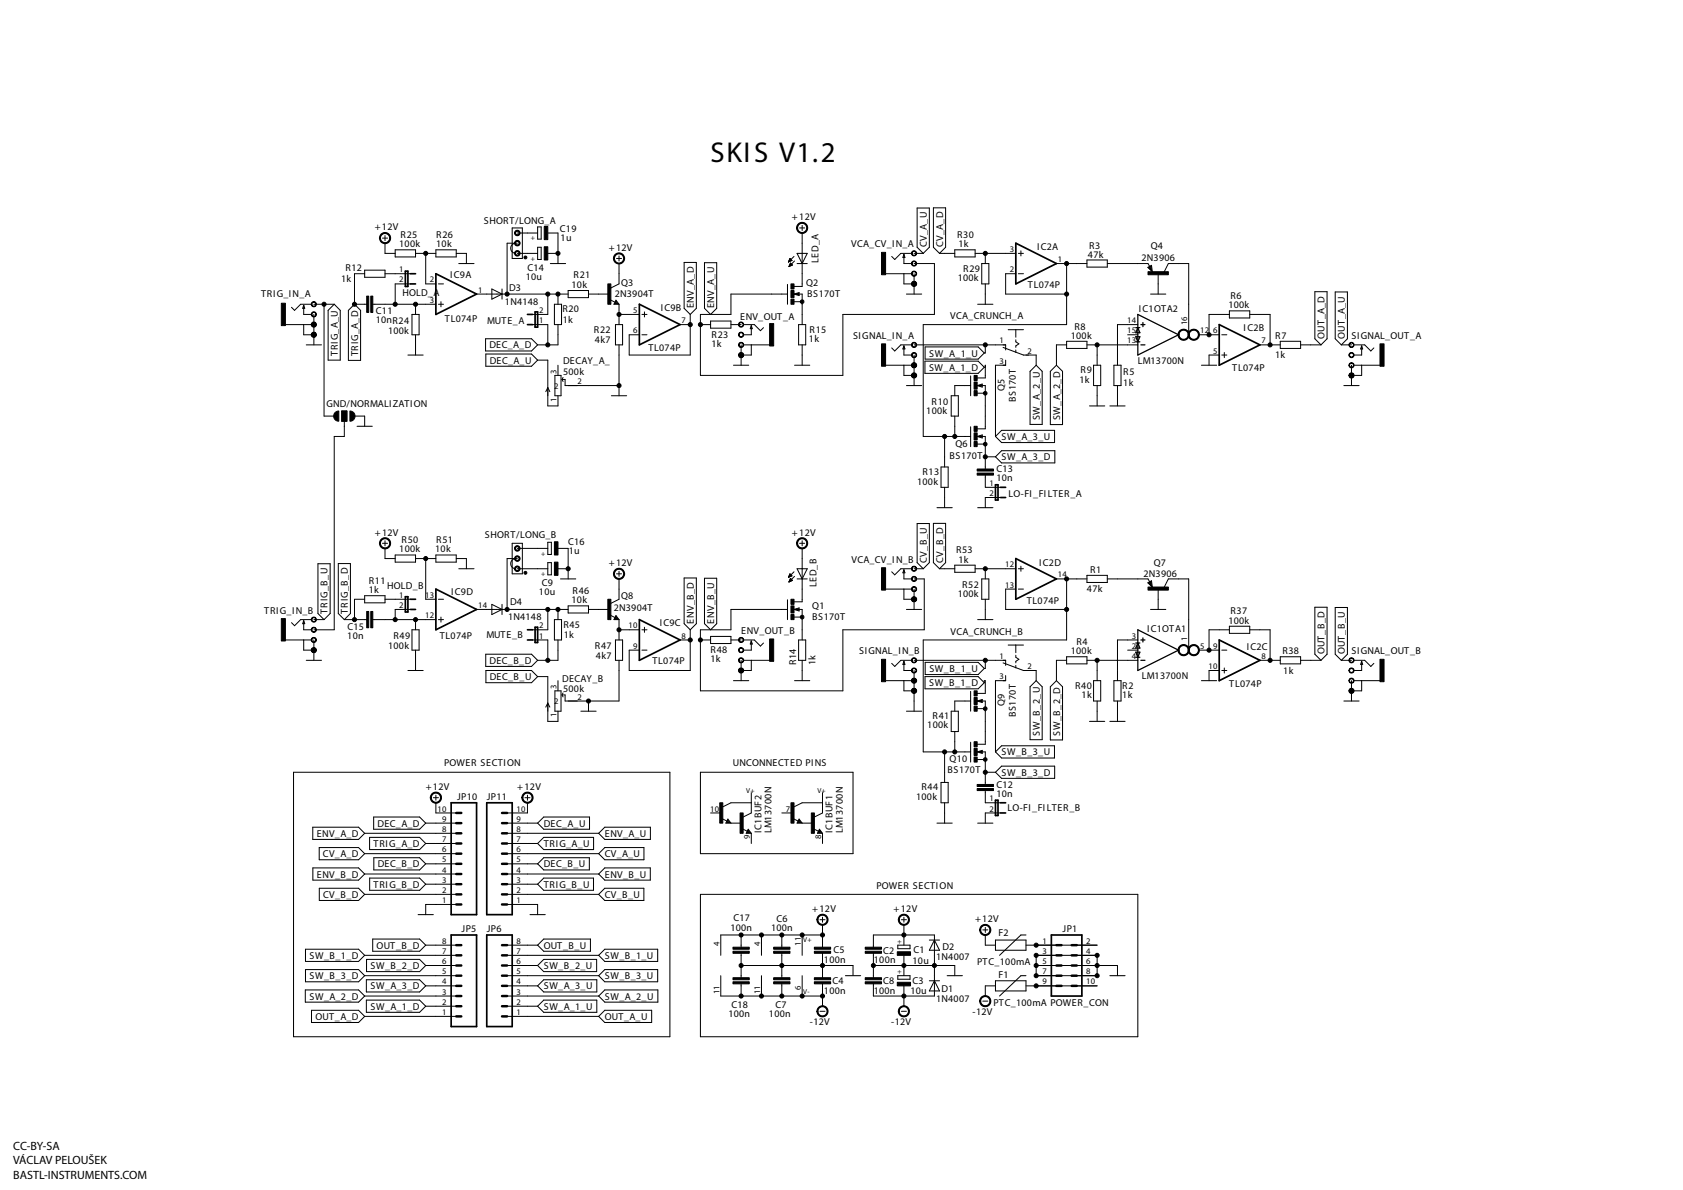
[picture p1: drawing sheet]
<svg xmlns="http://www.w3.org/2000/svg" width="420mm" height="297mm" viewBox="0 0 420 297" stroke-linecap="round" stroke-linejoin="round" font-family="sans-serif">
<defs><g id="words">
<text font-size="7.2" x="177.4" y="40.4">SKIS V1.2</text>
<g font-size="3">
<text x="3.3" y="287">CC-BY-SA</text>
<text x="3.3" y="290.6">VÁCLAV PELOUŠEK</text>
<text x="3.3" y="294.2">BASTL-INSTRUMENTS.COM</text>
</g>
<g font-size="2.5">
<text x="93.5" y="57.5">+12V</text>
<text x="100" y="59.4">R25</text>
<text x="108.9" y="59.4">R26</text>
<text x="120.8" y="55.9">SHORT/LONG_A</text>
<text x="139.8" y="57.9">C19</text>
<text x="197.7" y="55">+12V</text>
<text x="238.9" y="59.4">R30</text>
<text x="99.7" y="61.7">100k</text>
<text x="108.9" y="61.7">10k</text>
<text x="140" y="60.2">1u</text>
<text x="152" y="62.6">+12V</text>
<text x="204.3" y="65.5" transform="rotate(-90 204.3 65.5)">LED_A</text>
<text x="212.5" y="61.7">VCA_CV_IN_A</text>
<text x="231.4" y="61.7" transform="rotate(-90 231.4 61.7)">CV_A_U</text>
<text x="235.4" y="61.7" transform="rotate(-90 235.4 61.7)">CV_A_D</text>
<text x="239.3" y="61.7">1k</text>
<text x="258.9" y="62.3">IC2A</text>
<text x="271.6" y="64.5">47k</text>
<text x="271.9" y="62.2">R3</text>
<text x="285" y="65.3">2N3906</text>
<text x="287.3" y="62.2">Q4</text>
<text x="85.2" y="70.3">1k</text>
<text x="86.2" y="67.6">R12</text>
<text x="112.4" y="69.5">IC9A</text>
<text x="131.2" y="69.8">10u</text>
<text x="131.7" y="67.5">C14</text>
<text x="142.7" y="71.9">10k</text>
<text x="143.2" y="69.3">R21</text>
<text x="155" y="71.4">Q3</text>
<text x="201.3" y="71.4">Q2</text>
<text x="239.1" y="70.1">100k</text>
<text x="240.5" y="67.8">R29</text>
<text x="256.6" y="71.9">TL074P</text>
<text x="65.2" y="74.2">TRIG_IN_A</text>
<text x="100.4" y="73.9">HOLD_A</text>
<text x="126.1" y="76.2">1N4148</text>
<text x="127.1" y="72.7">D3</text>
<text x="140.4" y="77.9">R20</text>
<text x="153.5" y="74.2">2N3904T</text>
<text x="165" y="77.6">IC9B</text>
<text x="173.2" y="77" transform="rotate(-90 173.2 77)">ENV_A_D</text>
<text x="178.3" y="77" transform="rotate(-90 178.3 77)">ENV_A_U</text>
<text x="201.5" y="74.2">BS170T</text>
<text x="284.3" y="78">IC1OTA2</text>
<text x="306.7" y="76.9">100k</text>
<text x="307.2" y="74.7">R6</text>
<text x="93.8" y="80.6">10nR24</text>
<text x="93.8" y="78.3">C11</text>
<text x="96.9" y="83.3">100k</text>
<text x="111.1" y="80.3">TL074P</text>
<text x="121.6" y="80.8">MUTE_A</text>
<text x="140.5" y="80.5">1k</text>
<text x="148.3" y="83">R22</text>
<text x="184.8" y="80">ENV_OUT_A</text>
<text x="202.1" y="83">R15</text>
<text x="237.2" y="79.7">VCA_CRUNCH_A</text>
<text x="268.2" y="82.3">R8</text>
<text x="310.5" y="82.7">IC2B</text>
<text x="84.3" y="88.9" transform="rotate(-90 84.3 88.9)">TRIG_A_U</text>
<text x="89.4" y="89" transform="rotate(-90 89.4 89)">TRIG_A_D</text>
<text x="122.2" y="87">DEC_A_D</text>
<text x="148.5" y="85.6">4k7</text>
<text x="161.9" y="87.6">TL074P</text>
<text x="177.6" y="86.6">1k</text>
<text x="177.7" y="84.3">R23</text>
<text x="202" y="85.3">1k</text>
<text x="213" y="84.6">SIGNAL_IN_A</text>
<text x="232" y="89">SW_A_1_U</text>
<text x="267.3" y="84.6">100k</text>
<text x="318.3" y="89.4">1k</text>
<text x="318.4" y="84.6">R7</text>
<text x="330.7" y="84.6" transform="rotate(-90 330.7 84.6)">OUT_A_D</text>
<text x="335.7" y="84.6" transform="rotate(-90 335.7 84.6)">OUT_A_U</text>
<text x="337.4" y="84.6">SIGNAL_OUT_A</text>
<text x="122.3" y="90.8">DEC_A_U</text>
<text x="140.6" y="90.8">DECAY_A_</text>
<text x="140.6" y="93.7">500k</text>
<text x="231.9" y="92.6">SW_A_1_D</text>
<text x="269.5" y="95.5">1k</text>
<text x="269.7" y="93.2">R9</text>
<text x="280.4" y="93.7">R5</text>
<text x="284.1" y="90.9">LM13700N</text>
<text x="307.6" y="92.7">TL074P</text>
<text x="81.5" y="101.7">GND/NORMALIZATION</text>
<text x="232.6" y="101.1">R10</text>
<text x="250.8" y="97.5" transform="rotate(-90 250.8 97.5)">Q5</text>
<text x="253.6" y="100.3" transform="rotate(-90 253.6 100.3)">BS170T</text>
<text x="280.4" y="96.3">1k</text>
<text x="231.2" y="103.4">100k</text>
<text x="259.6" y="104.9" transform="rotate(-90 259.6 104.9)">SW_A_2_U</text>
<text x="264.6" y="105" transform="rotate(-90 264.6 105)">SW_A_2_D</text>
<text x="238.5" y="111.5">Q6</text>
<text x="250" y="109.8">SW_A_3_U</text>
<text x="230.3" y="118.6">R13</text>
<text x="237.1" y="114.5">BS170T</text>
<text x="248.8" y="120">10n</text>
<text x="248.8" y="117.7">C13</text>
<text x="250" y="114.9">SW_A_3_D</text>
<text x="229" y="121.1">100k</text>
<text x="251.8" y="123.9">LO-FI_FILTER_A</text>
<text x="93.6" y="133.7">+12V</text>
<text x="99.7" y="137.9">100k</text>
<text x="100.3" y="135.6">R50</text>
<text x="108.6" y="137.9">10k</text>
<text x="108.9" y="135.6">R51</text>
<text x="121" y="134.3">SHORT/LONG_B</text>
<text x="141.8" y="136.1">C16</text>
<text x="197.7" y="133.7">+12V</text>
<text x="142" y="138.4">1u</text>
<text x="152" y="141.3">+12V</text>
<text x="212.6" y="140.4">VCA_CV_IN_B</text>
<text x="231.4" y="140.4" transform="rotate(-90 231.4 140.4)">CV_B_U</text>
<text x="235.4" y="140.4" transform="rotate(-90 235.4 140.4)">CV_B_D</text>
<text x="238.7" y="138.1">R53</text>
<text x="239.3" y="140.4">1k</text>
<text x="259.4" y="141.3">IC2D</text>
<text x="272.1" y="143">R1</text>
<text x="285.5" y="144">2N3906</text>
<text x="288.1" y="141.2">Q7</text>
<text x="92" y="148.1">1k</text>
<text x="92.1" y="145.8">R11</text>
<text x="96.6" y="147">HOLD_B</text>
<text x="112.6" y="148.4">IC9D</text>
<text x="134.5" y="148.5">10u</text>
<text x="135.3" y="146.3">C9</text>
<text x="142.9" y="148.3">R46</text>
<text x="155.1" y="149.6">Q8</text>
<text x="203.8" y="146.5" transform="rotate(-90 203.8 146.5)">LED_B</text>
<text x="239.1" y="149.1">100k</text>
<text x="240.2" y="146.8">R52</text>
<text x="271.4" y="147.8">47k</text>
<text x="65.9" y="153.1">TRIG_IN_B</text>
<text x="81.8" y="153.1" transform="rotate(-90 81.8 153.1)">TRIG_B_U</text>
<text x="86.9" y="153.1" transform="rotate(-90 86.9 153.1)">TRIG_B_D</text>
<text x="126.8" y="154.7">1N4148</text>
<text x="127.4" y="151.1">D4</text>
<text x="142.7" y="150.6">10k</text>
<text x="153.2" y="152.6">2N3904T</text>
<text x="173.2" y="155.7" transform="rotate(-90 173.2 155.7)">ENV_B_D</text>
<text x="178.3" y="155.7" transform="rotate(-90 178.3 155.7)">ENV_B_U</text>
<text x="202.8" y="154.7">BS170T</text>
<text x="202.8" y="152.1">Q1</text>
<text x="256.3" y="150.9">TL074P</text>
<text x="306.7" y="155.7">100k</text>
<text x="307.2" y="153.2">R37</text>
<text x="86.7" y="159.6">10n</text>
<text x="86.7" y="157.3">C15</text>
<text x="98.2" y="159.5">R49</text>
<text x="109.8" y="159.5">TL074P</text>
<text x="121.4" y="159.2">MUTE_B</text>
<text x="140.6" y="156.7">R45</text>
<text x="140.7" y="159.2">1k</text>
<text x="164.7" y="156.3">IC9C</text>
<text x="185" y="158.2">ENV_OUT_B</text>
<text x="237.3" y="158.5">VCA_CRUNCH_B</text>
<text x="268.7" y="161">R4</text>
<text x="286.4" y="157.7">IC1OTA1</text>
<text x="96.9" y="162">100k</text>
<text x="122.2" y="165.7">DEC_B_D</text>
<text x="148.5" y="162">R47</text>
<text x="148.8" y="164.6">4k7</text>
<text x="162.9" y="165.8">TL074P</text>
<text x="177.4" y="165.3">1k</text>
<text x="177.4" y="163.1">R48</text>
<text x="198.8" y="166.1" transform="rotate(-90 198.8 166.1)">R14</text>
<text x="203.6" y="166.1" transform="rotate(-90 203.6 166.1)">1k</text>
<text x="214.5" y="163.3">SIGNAL_IN_B</text>
<text x="232" y="167.7">SW_B_1_U</text>
<text x="267.3" y="163.3">100k</text>
<text x="311.2" y="162.2">IC2C</text>
<text x="320.1" y="163.3">R38</text>
<text x="330.7" y="163.3" transform="rotate(-90 330.7 163.3)">OUT_B_D</text>
<text x="335.7" y="163.3" transform="rotate(-90 335.7 163.3)">OUT_B_U</text>
<text x="337.4" y="163.3">SIGNAL_OUT_B</text>
<text x="122.3" y="169.8">DEC_B_U</text>
<text x="140.4" y="170.3">DECAY_B</text>
<text x="140.6" y="172.7">500k</text>
<text x="232" y="171.3">SW_B_1_D</text>
<text x="268.4" y="171.9">R40</text>
<text x="280.2" y="171.9">R2</text>
<text x="285.1" y="169.4">LM13700N</text>
<text x="306.9" y="171.4">TL074P</text>
<text x="320.4" y="168.1">1k</text>
<text x="232.8" y="179.5">R41</text>
<text x="250.8" y="176.3" transform="rotate(-90 250.8 176.3)">Q9</text>
<text x="253.6" y="179" transform="rotate(-90 253.6 179)">BS170T</text>
<text x="270" y="174.2">1k</text>
<text x="280.2" y="174.2">1k</text>
<text x="231.5" y="181.8">100k</text>
<text x="259.6" y="183.6" transform="rotate(-90 259.6 183.6)">SW_B_2_U</text>
<text x="264.6" y="183.7" transform="rotate(-90 264.6 183.7)">SW_B_2_D</text>
<text x="110.9" y="191.2">POWER SECTION</text>
<text x="183" y="191.2">UNCONNECTED PINS</text>
<text x="237.1" y="190.2">Q10</text>
<text x="250" y="188.6">SW_B_3_U</text>
<text x="106.3" y="197.2">+12V</text>
<text x="129.1" y="197.2">+12V</text>
<text x="230" y="197.3">R44</text>
<text x="236.6" y="193">BS170T</text>
<text x="248.8" y="196.7">C12</text>
<text x="250" y="193.6">SW_B_3_D</text>
<text x="114.1" y="199.6">JP10</text>
<text x="121.5" y="199.6">JP11</text>
<text x="228.7" y="199.6">100k</text>
<text x="248.8" y="199">10n</text>
<text x="251.6" y="202.4">LO-FI_FILTER_B</text>
<text x="79.1" y="208.9">ENV_A_D</text>
<text x="94.3" y="206.3">DEC_A_D</text>
<text x="135.7" y="206.3">DEC_A_U</text>
<text x="151" y="208.9">ENV_A_U</text>
<text x="190.1" y="208" transform="rotate(-90 190.1 208)">IC1BUF2</text>
<text x="192.6" y="208" transform="rotate(-90 192.6 208)">LM13700N</text>
<text x="207.9" y="208" transform="rotate(-90 207.9 208)">IC1BUF1</text>
<text x="210.4" y="208" transform="rotate(-90 210.4 208)">LM13700N</text>
<text x="80.6" y="214">CV_A_D</text>
<text x="93.2" y="211.4">TRIG_A_D</text>
<text x="135.7" y="211.4">TRIG_A_U</text>
<text x="151" y="214">CV_A_U</text>
<text x="79.1" y="219">ENV_B_D</text>
<text x="93.3" y="221.6">TRIG_B_D</text>
<text x="94.3" y="216.5">DEC_B_D</text>
<text x="135.7" y="221.6">TRIG_B_U</text>
<text x="135.7" y="216.5">DEC_B_U</text>
<text x="151" y="219">ENV_B_U</text>
<text x="218.8" y="222">POWER SECTION</text>
<text x="80.7" y="224.1">CV_B_D</text>
<text x="151" y="224.1">CV_B_U</text>
<text x="202.8" y="227.7">+12V</text>
<text x="223.1" y="227.7">+12V</text>
<text x="115.2" y="232.6">JP5</text>
<text x="121.5" y="232.6">JP6</text>
<text x="182.3" y="232.5">100n</text>
<text x="183.1" y="230">C17</text>
<text x="192.5" y="232.5">100n</text>
<text x="193.8" y="230.2">C6</text>
<text x="243.4" y="230.2">+12V</text>
<text x="249.3" y="233.6">F2</text>
<text x="265.3" y="232.6">JP1</text>
<text x="77.3" y="239.4">SW_B_1_D</text>
<text x="94" y="236.8">OUT_B_D</text>
<text x="135.7" y="236.8">OUT_B_U</text>
<text x="151" y="239.4">SW_B_1_U</text>
<text x="208" y="237.8">C5</text>
<text x="220.5" y="238.1">C2</text>
<text x="228" y="238">C1</text>
<text x="233.7" y="239.7">1N4007</text>
<text x="235.3" y="237.2">D2</text>
<text x="77.3" y="244.4">SW_B_3_D</text>
<text x="92.5" y="241.9">SW_B_2_D</text>
<text x="135.7" y="241.9">SW_B_2_U</text>
<text x="151" y="244.4">SW_B_3_U</text>
<text x="205.7" y="240.4">100n</text>
<text x="207.8" y="245.7">C4</text>
<text x="218.2" y="240.4">100n</text>
<text x="220.5" y="245.7">C8</text>
<text x="227.8" y="245.6">C3</text>
<text x="227.8" y="240.5">10u</text>
<text x="243.9" y="240.8">PTC_100mA</text>
<text x="249.3" y="244.1">F1</text>
<text x="77.3" y="249.5">SW_A_2_D</text>
<text x="92.5" y="247">SW_A_3_D</text>
<text x="135.7" y="247">SW_A_3_U</text>
<text x="151" y="249.5">SW_A_2_U</text>
<text x="182.6" y="251.6">C18</text>
<text x="193.6" y="251.6">C7</text>
<text x="205.7" y="248">100n</text>
<text x="218.1" y="248">100n</text>
<text x="227.3" y="248.1">10u</text>
<text x="233.7" y="250.1">1N4007</text>
<text x="235" y="247.6">D1</text>
<text x="248" y="251.2">PTC_100mA POWER_CON</text>
<text x="78.8" y="254.6">OUT_A_D</text>
<text x="92.5" y="252.1">SW_A_1_D</text>
<text x="135.7" y="252.1">SW_A_1_U</text>
<text x="151" y="254.6">OUT_A_U</text>
<text x="181.8" y="253.8">100n</text>
<text x="192" y="253.8">100n</text>
<text x="202.1" y="255.9">-12V</text>
<text x="222.4" y="255.9">-12V</text>
<text x="242.8" y="253.3">-12V</text>
</g>
<g font-size="2.1">
<text x="252.1" y="62.9">3</text>
<text x="264.1" y="65.4">1</text>
<text x="99.7" y="68">1</text>
<text x="99.7" y="70.5">2</text>
<text x="107.3" y="70.5">2</text>
<text x="252.1" y="68">2</text>
<text x="107.3" y="75.6">3</text>
<text x="119.3" y="73">1</text>
<text x="134.6" y="80.7">1</text>
<text x="134.6" y="78.1">2</text>
<text x="158.1" y="83.2">6</text>
<text x="158.1" y="78.1">5</text>
<text x="170.1" y="80.7">7</text>
<text x="281.4" y="80.7">14</text>
<text x="281.4" y="83.2">15</text>
<text x="296.4" y="81.2" transform="rotate(-90 296.4 81.2)">16</text>
<text x="299.7" y="83.2">12</text>
<text x="302.9" y="83.2">6</text>
<text x="249.5" y="85.7">1</text>
<text x="256.5" y="88.3">2</text>
<text x="281.4" y="85.7">13</text>
<text x="302.9" y="88.3">5</text>
<text x="314.9" y="85.7">7</text>
<text x="138.9" y="93.4" transform="rotate(-90 138.9 93.4)">3</text>
<text x="144.2" y="95.9">2</text>
<text x="249.5" y="90.8">3</text>
<text x="138.3" y="97">2</text>
<text x="138.9" y="100.3" transform="rotate(-90 138.9 100.3)">1</text>
<text x="247" y="121.3">1</text>
<text x="247" y="123.8">2</text>
<text x="250.9" y="141.6">12</text>
<text x="99.7" y="149.2">1</text>
<text x="106.1" y="149.2">13</text>
<text x="250.9" y="146.7">13</text>
<text x="264.1" y="144.2">14</text>
<text x="99.7" y="151.8">2</text>
<text x="106.1" y="154.3">12</text>
<text x="119.3" y="151.8">14</text>
<text x="134.6" y="159.4">1</text>
<text x="134.6" y="156.8">2</text>
<text x="156.9" y="156.8">10</text>
<text x="158.1" y="161.9">9</text>
<text x="170.1" y="159.4">8</text>
<text x="282.5" y="159.4">3</text>
<text x="282.5" y="161.9">2</text>
<text x="296.4" y="159.9" transform="rotate(-90 296.4 159.9)">1</text>
<text x="299.7" y="161.9">5</text>
<text x="302.9" y="161.9">9</text>
<text x="249.5" y="164.5">1</text>
<text x="256.5" y="167">2</text>
<text x="282.5" y="164.5">4</text>
<text x="301.7" y="167">10</text>
<text x="314.9" y="164.5">8</text>
<text x="138.9" y="172.1" transform="rotate(-90 138.9 172.1)">3</text>
<text x="249.5" y="169.5">3</text>
<text x="138.3" y="175.7">2</text>
<text x="138.9" y="179" transform="rotate(-90 138.9 179)">1</text>
<text x="144.2" y="174.6">2</text>
<text x="109.2" y="202.6">10</text>
<text x="128.9" y="202.6">10</text>
<text x="177.3" y="202.6">10</text>
<text x="196.2" y="202.6">7</text>
<text x="247" y="200">1</text>
<text x="247" y="202.6">2</text>
<text x="110.4" y="207.6">8</text>
<text x="110.4" y="205.1">9</text>
<text x="128.9" y="207.6">8</text>
<text x="128.9" y="205.1">9</text>
<text x="187.2" y="209.5" transform="rotate(-90 187.2 209.5)">9</text>
<text x="205" y="209.5" transform="rotate(-90 205 209.5)">8</text>
<text x="110.4" y="215.3">5</text>
<text x="110.4" y="212.7">6</text>
<text x="110.4" y="210.2">7</text>
<text x="128.9" y="215.3">5</text>
<text x="128.9" y="212.7">6</text>
<text x="128.9" y="210.2">7</text>
<text x="110.4" y="220.3">3</text>
<text x="110.4" y="217.8">4</text>
<text x="128.9" y="220.3">3</text>
<text x="128.9" y="217.8">4</text>
<text x="110.4" y="225.4">1</text>
<text x="110.4" y="222.9">2</text>
<text x="128.9" y="225.4">1</text>
<text x="128.9" y="222.9">2</text>
<text x="110.4" y="238.1">7</text>
<text x="110.4" y="235.6">8</text>
<text x="128.9" y="238.1">7</text>
<text x="128.9" y="235.6">8</text>
<text x="179.6" y="236.1" transform="rotate(-90 179.6 236.1)">4</text>
<text x="189.7" y="236.1" transform="rotate(-90 189.7 236.1)">4</text>
<text x="199.9" y="236.1" transform="rotate(-90 199.9 236.1)">11</text>
<text x="260.2" y="238.1">3</text>
<text x="260.2" y="235.6">1</text>
<text x="271.2" y="238.1">4</text>
<text x="271.2" y="235.6">2</text>
<text x="110.4" y="245.7">4</text>
<text x="110.4" y="243.2">5</text>
<text x="110.4" y="240.7">6</text>
<text x="128.9" y="245.7">4</text>
<text x="128.9" y="243.2">5</text>
<text x="128.9" y="240.7">6</text>
<text x="260.2" y="245.7">9</text>
<text x="260.2" y="243.2">7</text>
<text x="260.2" y="240.7">5</text>
<text x="271.2" y="245.7">10</text>
<text x="271.2" y="243.2">8</text>
<text x="271.2" y="240.7">6</text>
<text x="110.4" y="250.8">2</text>
<text x="110.4" y="248.3">3</text>
<text x="128.9" y="250.8">2</text>
<text x="128.9" y="248.3">3</text>
<text x="179.6" y="248.2" transform="rotate(-90 179.6 248.2)">11</text>
<text x="189.7" y="248.2" transform="rotate(-90 189.7 248.2)">11</text>
<text x="199.9" y="247.1" transform="rotate(-90 199.9 247.1)">6</text>
<text x="110.4" y="253.4">1</text>
<text x="128.9" y="253.4">1</text>
</g>
<g font-size="1.8">
<text x="132.5" y="65.1">+</text>
<text x="132.5" y="60">+</text>
<text x="135.1" y="138.7">+</text>
<text x="135.1" y="143.8">+</text>
<text x="186.3" y="197.8">V+</text>
<text x="204.1" y="197.8">V+</text>
<text x="200.5" y="235.2">V+</text>
<text x="225.1" y="235.5" transform="rotate(-90 225.1 235.5)">+</text>
<text x="225.1" y="243.1" transform="rotate(-90 225.1 243.1)">+</text>
<text x="200.5" y="248.1">V-</text>
</g>
</g></defs>
<!-- layer: Vrstva 1 -->
<g fill="none" stroke="#000" stroke-width=".25">
<path d="M95.1 58.5a1.4 1.4 0 0 1 2.2 .2 1.4 1.4 0 0 1-.8 2.1 1.4 1.4 0 0 1-1.8-1.4h.3a1.15 1.15 0 0 1 1.6-1 1.15 1.15 0 0 1 .3 1.9 1.15 1.15 0 0 1-1.9-.6v-.3h-.3zM95.5 59.4h1.3M96.1 58.8v1.3M127.9 56.9h2.5v7.6h-2.5zM128.6 57.7a.7 .7 0 0 1 1.1 .1 .7 .7 0 0 1-.4 1.1 .7 .7 0 0 1-.9-.7h.3a.45 .45 0 0 1 .6-.5 .45 .45 0 0 1 .2 .7 .45 .45 0 0 1-.8-.1l-.3-.1zM129.1 58.2h5.1M134.2 56.6h.9v3.1h-.9zM136.8 58.2h2.5v7.6M199.2 55.9a1.39 1.39 0 0 1 2.2 .3 1.39 1.39 0 0 1-.8 2 1.39 1.39 0 0 1-1.7-1.3h.2a1.14 1.14 0 0 1 1.6-1.1 1.14 1.14 0 0 1 .3 1.9 1.14 1.14 0 0 1-1.8-.5l-.1-.3h-.2zM199.6 56.9h1.3M200.3 56.3v1.2M200.3 58.2v13.3h-2.1"/>
<path d="M229 51.9h3v9.8l-1.5 1.5-1.5-1.5zM233 51.9h3.1v9.8l-1.6 1.5-1.5-1.5zM75.8 76.2v2.3h2M75.8 76.2l.3 .8h-.5zM77.8 75.9h-2.7l-1.6 1.6-.7-.8M77.9 75.5a.64 .64 0 0 1 1 .1 .64 .64 0 0 1-.4 .9 .64 .64 0 0 1-.8-.6h.2a.49 .49 0 0 1 .6-.4 .49 .49 0 0 1 .2 .7 .49 .49 0 0 1-.8-.1l-.2-.2zM77.9 78a.64 .64 0 0 1 1 .1 .64 .64 0 0 1-.4 1 .64 .64 0 0 1-.8-.6h.2a.49 .49 0 0 1 .6-.5 .49 .49 0 0 1 .2 .8 .49 .49 0 0 1-.8-.1l-.2-.2zM78.4 75.9h5M78.4 78.5v7.6M80.9 75.9v28h2.5M81.9 77.5l1.5-1.6 1.5 1.6v12.4h-3zM87 77.5l1.5-1.6 1.5 1.6v12.5h-3z"/>
<path d="M88.5 75.9h3M91 67.4h5.1v1.8h-5.1zM91 68.3h-2.5v7.6M93.1 75.9h15.7M96.1 60.7v2.5h2.6M96.1 68.3h6.4M98.7 62.4h5v1.7h-5zM102.5 70.9h-3.8v5M102.8 78.5h1.8v5.1h-1.8zM103.7 75.9v2.6M103.7 63.2h5.1M106.3 63.2v7.7h2.5"/>
<path d="M108.8 62.4h5.1v1.7h-5.1zM109.5 70.9h1.2M109.5 75.9h1.2M110.1 75.3v1.3M113.9 63.2h2.5v2.6M114.5 65.8h3.8M119 73.4h22.8M122.8 72.1l2.5 1.3-2.5 1.3zM125.3 72.1v2.6M128.6 62.8a.7 .7 0 0 1 1.1 .1 .7 .7 0 0 1-.4 1 .7 .7 0 0 1-.9-.7h.3a.45 .45 0 0 1 .6-.4 .45 .45 0 0 1 .2 .7 .45 .45 0 0 1-.8-.1l-.3-.2zM128.6 60.2a.7 .7 0 0 1 1.1 .2 .7 .7 0 0 1-.4 1 .7 .7 0 0 1-.9-.7h.3a.45 .45 0 0 1 .6-.5 .45 .45 0 0 1 .2 .8 .45 .45 0 0 1-.8-.1l-.3-.2zM128.6 60.7a1.28 1.28 0 0 0-1.1 1.3 1.28 1.28 0 0 0 1.1 1.2"/>
<path d="M129.1 63.2h5.1M129.1 60.7h-2.5v12.7M134.2 61.7h.9v3.1h-.9zM136.8 63.2h2.5M136.8 73.4v5.1h-3.9M137.4 65.8h3.8M138.4 75.9h1.8v5.1h-1.8zM139.3 73.4v2.5M141.8 72.5h5.1v1.8h-5.1zM146.9 73.4h5.1M152.3 74.8l1.2 .6M153.5 63.5a1.4 1.4 0 0 1 2.2 .3 1.4 1.4 0 0 1-.8 2 1.4 1.4 0 0 1-1.8-1.3h.3a1.15 1.15 0 0 1 1.6-1.1 1.15 1.15 0 0 1 .3 1.9 1.15 1.15 0 0 1-1.9-.5v-.3h-.3z"/>
<path d="M153.8 74.9l.7 1h-1.2zM153.8 75.4l.1 .3h-.4l.3-.5 .5 .6h-.8M153.9 64.5h1.3M154.5 65.8v5.1l-2 1M154.5 63.9v1.3M154.5 75.9v5.1M154.5 78.5h5.1M160.3 78.5h1.2M160.9 77.9v1.2M170.8 65.5h3v11.5l-1.5 1.5-1.5-1.5zM172.3 78.5v10.1h-15.2v-5h2.5M175.9 65.6h3v11.4l-1.5 1.5-1.5-1.5z"/>
<path d="M196.6 71v4.9M196.8 65.4h.1M196.9 65.3h.2M196.9 65.2h.5M197 65h.7M197 66.5h.1M197 64.9h.6M197 66.4h.4M197.1 64.8h.4M197.1 66.2h.6M197.1 64.7h.3M197.1 66.1h.7"/>
<path d="M197.2 64.5h.1M197.2 66h.5M197.2 64.5l-.4 .9M197.2 64.5l.5 .5M197.2 65.9h.3M197.3 65.7h.1M197.3 65.7l.5 .5-.8 .3zM197.7 65l-.9 .4M198.2 73.4h2.1v7.6M198.2 73.4l1.3-.4v.8zM198.2 75.3h2.1M198.2 64l-1.4 1.4"/>
<path d="M198.4 65.2l-1.4 1.3M199 63.2h2.5l-1.2 2.6zM199 65.8h2.5M199.9 75.1a.46 .46 0 0 1 .7-.1 .46 .46 0 0 1-.2 .7 .46 .46 0 0 1-.6-.4h.5h-.5zM221.1 68.3h6.5M225.7 63.5v2.3h1.9M225.7 68.3v2.6h1.9M225.7 63.5l.2 .8h-.5zM226.3 73.4h3.8M227.6 63.2h-2.7l-1.5 1.6-.8-.8M227.7 62.8a.65 .65 0 0 1 1 .1 .65 .65 0 0 1-.3 1 .65 .65 0 0 1-.9-.7h.2a.5 .5 0 0 1 .7-.5 .5 .5 0 0 1 .2 .9 .5 .5 0 0 1-.9-.2l-.2-.2zM227.7 65.3a.65 .65 0 0 1 1 .1 .65 .65 0 0 1-.3 1 .65 .65 0 0 1-.9-.6h.2a.5 .5 0 0 1 .7-.5 .5 .5 0 0 1 .2 .8 .5 .5 0 0 1-.9-.1l-.2-.2z"/>
<path d="M227.7 67.9a.65 .65 0 0 1 1 .1 .65 .65 0 0 1-.3 .9 .65 .65 0 0 1-.9-.6h.2a.5 .5 0 0 1 .7-.5 .5 .5 0 0 1 .2 .8 .5 .5 0 0 1-.9-.1l-.2-.2zM227.7 70.4a.65 .65 0 0 1 1 .1 .65 .65 0 0 1-.3 1 .65 .65 0 0 1-.9-.6h.2a.5 .5 0 0 1 .7-.5 .5 .5 0 0 1 .2 .8 .5 .5 0 0 1-.9-.2l-.2-.1zM228.2 65.8h5.1v12.7h-22.9v15.2h-35.5v-15.2h7.6v-5.1h14.1M228.2 63.2h2.3M228.2 68.3v5.1M234.5 63.2h3.9M238.4 62.4h5v1.7h-5zM243.4 63.2h10.2M244.1 75.9h3.8M245.1 65.8h1.8v5.1h-1.8zM246 63.2v2.6M246 70.9v5"/>
<path d="M253.6 68.3h-2.5v5.1h15.2M254.2 63.2h1.3M254.2 68.3h1.3M254.9 62.6v1.3M263.7 65.8h7.7M266.3 65.8v15.2h-35.8v27.9h11.8M271.4 64.9h5v1.8h-5zM276.4 65.8h10.2l.4 .7M286.6 66.7l.9-.5 .2 1.6zM287.2 73.4h3.8M287.4 66.4l-.7 .4 .8 .8-.1-1.1-.4 .3 .2 .4v-.4M289.1 68.3v5.1"/>
<path d="M290.7 67.8l1-2h5.1v17.8M306.9 78.5h-5.1v5.1M306.9 77.6h5.1v1.8h-5.1zM312 78.5h5.1v7.6M328.3 72.8h3v11.8l-1.5 1.5-1.5-1.5zM333.3 72.9h3.1v11.7l-1.5 1.5-1.6-1.5zM71.2 81h6.6M75.8 81v2.6h1.9M76.5 86.1h3.8M77.9 80.6a.64 .64 0 0 1 1 .1 .64 .64 0 0 1-.4 .9 .64 .64 0 0 1-.8-.6h.2a.49 .49 0 0 1 .6-.5 .49 .49 0 0 1 .2 .8 .49 .49 0 0 1-.8-.1l-.2-.2zM77.9 83.1a.64 .64 0 0 1 1 .1 .64 .64 0 0 1-.4 1 .64 .64 0 0 1-.8-.6h.2a.49 .49 0 0 1 .6-.5 .49 .49 0 0 1 .2 .8 .49 .49 0 0 1-.8-.2l-.2-.1zM101.8 88.6h3.8"/>
<path d="M103.7 83.6v5M121.2 84.6h11.5l1.5 1.5-1.5 1.5h-11.5zM121.3 88.4h11.4l1.5 1.5-1.5 1.5h-11.4zM132.9 81h3.9v5.1M134.2 89.9h2.6v11.4h2.5v-2.5M136.2 97.8l.6-1 .5 1M138.5 93.7h1.6v5.1h-1.6zM139.3 81v5.1h-5.1M139.3 91.2v2.5M140.3 94.7l.3 .5M140.3 94.7h.8v1.5h13.4M140.6 94.2l-.3 .5"/>
<path d="M152.6 98.8h3.8M153.6 81h1.8v5.1h-1.8zM154.5 86.1v12.7M160.3 83.6h1.2M169.8 81h2.5M174.9 81h2.5M177.4 80.1h5.1v1.8h-5.1zM182.5 81h2.5M183.1 91.2h3.8M184.5 80.6a.64 .64 0 0 1 1.1 0 .64 .64 0 0 1-.4 1 .64 .64 0 0 1-.8-.6h.1a.5 .5 0 0 1 .7-.4 .5 .5 0 0 1 .1 .8 .5 .5 0 0 1-.7-.2l-.2-.2zM184.5 83.1a.64 .64 0 0 1 1.1 .1 .64 .64 0 0 1-.4 .9 .64 .64 0 0 1-.8-.5h.1a.5 .5 0 0 1 .7-.5 .5 .5 0 0 1 .1 .9 .5 .5 0 0 1-.7-.3l-.2-.1zM184.5 85.7a.64 .64 0 0 1 1.1 0 .64 .64 0 0 1-.4 1 .64 .64 0 0 1-.8-.6h.1a.5 .5 0 0 1 .8-.4 .5 .5 0 0 1 0 .8 .5 .5 0 0 1-.7-.2l-.2-.2z"/>
<path d="M184.5 88.2a.64 .64 0 0 1 1.1 .1 .64 .64 0 0 1-.4 .9 .64 .64 0 0 1-.8-.6h.1a.5 .5 0 0 1 .8-.4 .5 .5 0 0 1 0 .8 .5 .5 0 0 1-.7-.2l-.2-.2zM185 86.1v5.1M185.6 86.1h6.5M185.6 81h2.7l1.5 1.5 .8-.7M187.6 86.1v2.5h-1.9M187.6 81.3v2.3h-2M187.6 81.3l.2 .7h-.5zM198.4 91.2h3.8M199.4 81h1.7v5.1h-1.7zM200.3 86.1v5.1M221.1 91.2h6.5M225.7 86.3v2.3h1.9"/>
<path d="M225.7 91.2v2.5h1.9M225.7 86.3l.2 .8h-.5zM226.3 96.2h3.8M227.6 86.1h-2.7l-1.5 1.5-.8-.8M227.7 85.7a.65 .65 0 0 1 1 .1 .65 .65 0 0 1-.3 .9 .65 .65 0 0 1-.9-.6h.2a.5 .5 0 0 1 .7-.5 .5 .5 0 0 1 .2 .8 .5 .5 0 0 1-.9-.1l-.2-.2zM227.7 88.2a.65 .65 0 0 1 1 .1 .65 .65 0 0 1-.3 1 .65 .65 0 0 1-.9-.7h.2a.5 .5 0 0 1 .7-.5 .5 .5 0 0 1 .2 .9 .5 .5 0 0 1-.9-.2l-.2-.2zM227.7 90.7a.65 .65 0 0 1 1 .1 .65 .65 0 0 1-.3 1 .65 .65 0 0 1-.9-.6h.2a.5 .5 0 0 1 .7-.5 .5 .5 0 0 1 .2 .8 .5 .5 0 0 1-.9-.1l-.2-.2zM227.7 93.3a.65 .65 0 0 1 1 .1 .65 .65 0 0 1-.3 .9 .65 .65 0 0 1-.9-.6h.2a.5 .5 0 0 1 .7-.5 .5 .5 0 0 1 .2 .8 .5 .5 0 0 1-.9-.1l-.2-.2zM228.2 86.1h22.9v1.3M228.2 88.6v7.6M230.9 90.1h13.3l1.5 1.6-1.5 1.5h-13.3zM230.9 86.6h13.3l1.5 1.5-1.5 1.5h-13.3z"/>
<path d="M237.5 98.8h1.7v5.1h-1.7zM242.3 96.2h-3.9v2.6M242.3 93.8v5M243.9 96.2l1.3-.3v.7zM243.9 96.2h2.1v10.8h-2M243.9 98.1h2.1M245.6 97.9a.46 .46 0 0 1 .7 0 .46 .46 0 0 1-.2 .7 .46 .46 0 0 1-.6-.5l.5 .1-.5-.1zM245.7 91.7h.3M246 86.1v2h-.3M246 91.2v3.1h-2M250.4 86.7l5.1 1.9h3.2v2.6M251.1 89.9v1.3h-2.6v17.7"/>
<path d="M251.7 82.3h3.8M253.6 82.3v1.9M253.6 84.8v.5l.8 .5-.8 .5v.4M253.6 87.4v.6M258.7 91.2l1.5 1.5v13.2h-3v-13.2zM263.7 91.2l1.6 1.5v13.3h-3.1v-13.3zM266.3 86.1h-2.6v5.1M266.3 85.2h5.1v1.8h-5.1zM271.4 86.1h12.7M273 91.2h1.8v5h-1.8zM273.9 86.1v5.1M273.9 96.2v5.1"/>
<path d="M278.1 91.2h1.8v5h-1.8zM279 96.2v5.1M281.5 83.6h2.6M284.1 81h-5.1v10.2M294.5 82.6a1.4 1.4 0 0 1 2.2 .2 1.4 1.4 0 0 1-.8 2.1 1.4 1.4 0 0 1-1.8-1.3h.2a1.15 1.15 0 0 1 1.6-1.1 1.15 1.15 0 0 1 .3 1.9 1.15 1.15 0 0 1-1.8-.6l-.1-.2h-.2zM297 82.6a1.4 1.4 0 0 1 2.2 .2 1.4 1.4 0 0 1-.8 2.1 1.4 1.4 0 0 1-1.8-1.3h.3a1.15 1.15 0 0 1 1.6-1.1 1.15 1.15 0 0 1 .3 1.9 1.15 1.15 0 0 1-1.9-.6v-.2h-.3zM299.3 83.6h5.1M299.9 91.2h3.8M304.4 88.6h-2.6v2.6M305 88.6h1.3M305 83.6h1.3M305.6 88v1.3"/>
<path d="M314.5 86.1h5.1M319.6 85.2h5.1v1.8h-5.1zM324.7 86.1h5.1M334.9 86.1h2.5M335.5 96.2h3.8M336.9 85.7a.64 .64 0 0 1 1 .1 .64 .64 0 0 1-.3 .9 .64 .64 0 0 1-.8-.6h.1a.5 .5 0 0 1 .7-.4 .5 .5 0 0 1 .1 .8 .5 .5 0 0 1-.8-.2l-.1-.2zM336.9 88.2a.64 .64 0 0 1 1 .1 .64 .64 0 0 1-.3 1 .64 .64 0 0 1-.8-.7h.1a.5 .5 0 0 1 .7-.4 .5 .5 0 0 1 .1 .8 .5 .5 0 0 1-.8-.2l-.1-.2zM336.9 90.7a.64 .64 0 0 1 1 .1 .64 .64 0 0 1-.3 1 .64 .64 0 0 1-.8-.6h.1a.5 .5 0 0 1 .7-.4 .5 .5 0 0 1 .1 .8 .5 .5 0 0 1-.8-.2l-.1-.2zM336.9 93.3a.64 .64 0 0 1 1 .1 .64 .64 0 0 1-.3 .9 .64 .64 0 0 1-.8-.6h.1a.5 .5 0 0 1 .7-.4 .5 .5 0 0 1 .1 .8 .5 .5 0 0 1-.8-.2l-.1-.2zM337.4 91.2v5M338 86.1h2.7l1.5 1.5 .8-.8M338 91.2h6.5"/>
<path d="M339.9 86.3v2.3h-1.9M339.9 91.2v2.5h-1.9M339.9 86.3l.3 .8h-.5zM83.6 103l1-.4v2.5a1.27 1.27 0 0 1-1.2-.7 1.27 1.27 0 0 1 .2-1.4zM85.3 102.6h1.3v2.5h-1.3zM86 105.1v3.8h-2.6v48.3h-5M87.4 102.6a1.27 1.27 0 0 1 1.2 1.3 1.27 1.27 0 0 1-1.2 1.2zM88.5 103.9h2.5v2.5M89.1 106.4h3.8M234.9 116.6h1.8v5h-1.8zM235.8 108.9v7.7M238.4 103.9v5"/>
<path d="M242.3 106.5v5M243.9 108.9h2.1v8.2M243.9 108.9l1.3-.3v.7zM243.9 110.8h2.1M245.6 110.6a.46 .46 0 0 1 .7 0 .46 .46 0 0 1-.2 .7 .46 .46 0 0 1-.6-.5l.5 .1-.5-.1zM246 118.6v3h3.8M246 114h2.5M248.5 108.9l1.5-1.5h13.3v3.1h-13.3zM250 112.5h13.3v3h-13.3l-1.5-1.5zM272 101.3h3.8M277.1 101.3h3.8M95.1 134.7a1.4 1.4 0 0 1 2.2 .2 1.4 1.4 0 0 1-.8 2.1 1.4 1.4 0 0 1-1.8-1.4h.3a1.15 1.15 0 0 1 1.6-1 1.15 1.15 0 0 1 .3 1.9 1.15 1.15 0 0 1-1.9-.6v-.3h-.3z"/>
<path d="M95.5 135.6h1.3M96.1 135v1.2M96.1 136.9v2.5h2.6M98.7 138.5h5v1.8h-5zM103.7 139.4h5.1M106.3 139.4v10.2h2.5M108.8 138.5h5.1v1.8h-5.1zM113.9 139.4h2.5v2.6M127.9 135.6h2.5v7.6h-2.5zM128.6 139a.7 .7 0 0 1 1.1 .1 .7 .7 0 0 1-.4 1 .7 .7 0 0 1-.9-.7h.3a.45 .45 0 0 1 .6-.4 .45 .45 0 0 1 .2 .7 .45 .45 0 0 1-.8-.1v-.2h-.3zM128.6 136.4a.7 .7 0 0 1 1.1 .1 .7 .7 0 0 1-.4 1.1 .7 .7 0 0 1-.9-.7h.3a.45 .45 0 0 1 .6-.5 .45 .45 0 0 1 .2 .8 .45 .45 0 0 1-.8-.1v-.2h-.3zM128.6 139.4a1.28 1.28 0 0 0-1.1 1.3 1.28 1.28 0 0 0 1.1 1.3"/>
<path d="M129.1 139.4h-2.5v12.7M129.1 136.9h7.7M136.8 135.4h.8v3h-.8zM139.3 136.9h2.5v7.6M199.2 134.7a1.39 1.39 0 0 1 2.2 .2 1.39 1.39 0 0 1-.8 2.1 1.39 1.39 0 0 1-1.7-1.4h.2a1.14 1.14 0 0 1 1.6-1 1.14 1.14 0 0 1 .3 1.9 1.14 1.14 0 0 1-1.8-.6l-.1-.3h-.2zM199.6 135.6h1.3M200.3 135v1.2M200.3 136.9v13.3h-2.1M229 130.7h3v9.7l-1.5 1.6-1.5-1.6zM233 130.6h3.1v9.8l-1.6 1.6-1.5-1.6zM233.9 126.7h3.8M235.8 121.6v5.1"/>
<path d="M244.1 126.7h3.8M249.8 124.2h-3.8v2.5M71.2 159.7h6.6M75.8 154.9v2.3h2M75.8 159.7v2.6h1.9M75.8 154.9l.3 .8h-.5zM77.8 154.7h-2.7l-1.6 1.5-.7-.8M77.9 154.2a.64 .64 0 0 1 1 .1 .64 .64 0 0 1-.4 1 .64 .64 0 0 1-.8-.6h.2a.49 .49 0 0 1 .6-.5 .49 .49 0 0 1 .2 .8 .49 .49 0 0 1-.8-.2l-.2-.1zM77.9 156.8a.64 .64 0 0 1 1 .1 .64 .64 0 0 1-.4 .9 .64 .64 0 0 1-.8-.6h.2a.49 .49 0 0 1 .6-.5 .49 .49 0 0 1 .2 .8 .49 .49 0 0 1-.8-.1l-.2-.2zM77.9 159.3a.64 .64 0 0 1 1 .1 .64 .64 0 0 1-.4 1 .64 .64 0 0 1-.8-.7h.2a.49 .49 0 0 1 .6-.4 .49 .49 0 0 1 .2 .7 .49 .49 0 0 1-.8-.1l-.2-.2zM78.4 159.7v5.1M78.4 154.7h2.5"/>
<path d="M79.4 140.7h3v12.4l-1.5 1.6-1.5-1.6zM84.5 140.7h3v12.4l-1.5 1.6-1.5-1.6zM86 154.7h5.5M91 148.7h5.1v1.8h-5.1zM91 149.6h-2.5v5.1M93.1 154.7h15.7M96.1 149.6h6.4M102.5 152.1h-3.8v2.6M102.8 157.2h1.8v5.1h-1.8zM103.7 154.7v2.5M109.5 149.6h1.2M109.5 154.7h1.2"/>
<path d="M110.1 154v1.3M114.5 142h3.8M119 152.1h22.8M122.8 150.9l2.5 1.2-2.5 1.3zM125.3 150.9v2.5M128.6 141.5a.7 .7 0 0 1 1.1 .1 .7 .7 0 0 1-.4 1.1 .7 .7 0 0 1-.9-.7h.3a.45 .45 0 0 1 .6-.5 .45 .45 0 0 1 .2 .7 .45 .45 0 0 1-.8-.1v-.1h-.3zM129.1 142h7.7M132.9 159.7h3.9v5.1M136.8 140.4h.8v3.1h-.8zM136.8 152.1v5.1h-3.9M138.4 154.7h1.8v5h-1.8zM139.3 152.1v2.6"/>
<path d="M139.3 159.7v5.1h-5.1M139.3 142h2.5M139.9 144.5h3.8M141.8 151.2h5.1v1.8h-5.1zM146.9 152.1h5.1M152.3 153.5l1.2 .7M153.5 142.3a1.39 1.39 0 0 1 2.2 .2 1.39 1.39 0 0 1-.8 2.1 1.39 1.39 0 0 1-1.8-1.4h.3a1.15 1.15 0 0 1 1.6-1 1.15 1.15 0 0 1 .3 1.9 1.15 1.15 0 0 1-1.9-.6v-.3h-.3zM153.6 159.7h1.8v5.1h-1.8zM153.8 153.6l.7 1.1h-1.2zM153.8 154.2l.1 .2h-.4l.3-.5 .5 .6h-.8M153.9 143.2h1.3M154.5 142.6v1.3"/>
<path d="M154.5 144.5v5.1l-2 1M154.5 154.7v5M154.5 157.2h5.1M160.3 157.2h1.2M160.9 156.6v1.2M169.8 159.7h2.5M170.8 144.3h3v11.4l-1.5 1.5-1.5-1.5zM172.3 157.2v10.2h-15.2v-5.1h2.5M174.9 159.7h2.5M175.9 144.3h3v11.4l-1.5 1.5-1.5-1.5zM177.4 158.9h5.1v1.7h-5.1zM182.5 159.7h2.5"/>
<path d="M184.5 159.3a.65 .65 0 0 1 1.1 0 .65 .65 0 0 1-.4 1 .65 .65 0 0 1-.8-.6h.1a.49 .49 0 0 1 .7-.4 .49 .49 0 0 1 .1 .8 .49 .49 0 0 1-.7-.2l-.2-.2zM185.6 159.7h2.7l1.5 1.6 .8-.8M187.6 160v2.3h-2M187.6 160l.2 .8h-.5zM196.6 149.7v5M196.9 144h.1M196.9 143.9h.4M197 145.2h.1M197 143.8h.6M197 143.7h.7M197 145.1h.3M197.1 143.6h.4"/>
<path d="M197.1 145h.5M197.1 143.4h.3M197.1 144.9h.7M197.2 143.3h.1M197.2 144.8h.5M197.2 143.2l.5 .5-.9 .4zM197.2 144.6h.4M197.3 144.5h.2M197.3 144.4h.1M197.8 144.9l-.5-.5-.3 .9M197.8 144.9l-.8 .4M198.2 152.1l1.3-.4v.8z"/>
<path d="M198.2 152.1h2.1v7.6M198.2 154h2.1M198.2 142.7l-1.4 1.4M198.4 143.9l-1.4 1.4M199 142h2.5l-1.2 2.5zM199 144.5h2.5M199.4 159.7h1.7v5.1h-1.7zM199.9 153.8a.46 .46 0 0 1 .7-.1 .46 .46 0 0 1-.2 .8 .46 .46 0 0 1-.6-.5l.5 .1-.5-.1zM221.1 147h6.5M225.7 142.2v2.3h1.9M225.7 147v2.6h1.9M225.7 142.2l.2 .8h-.5z"/>
<path d="M226.3 152.1h3.8M227.6 142h-2.7l-1.5 1.5-.8-.8M227.7 141.5a.65 .65 0 0 1 1 .1 .65 .65 0 0 1-.3 1 .65 .65 0 0 1-.9-.6h.2a.5 .5 0 0 1 .7-.5 .5 .5 0 0 1 .2 .8 .5 .5 0 0 1-.9-.2l-.2-.1zM227.7 144.1a.65 .65 0 0 1 1 .1 .65 .65 0 0 1-.3 .9 .65 .65 0 0 1-.9-.6h.2a.5 .5 0 0 1 .7-.5 .5 .5 0 0 1 .2 .8 .5 .5 0 0 1-.9-.1l-.2-.2zM227.7 146.6a.65 .65 0 0 1 1 .1 .65 .65 0 0 1-.3 1 .65 .65 0 0 1-.9-.7h.2a.5 .5 0 0 1 .7-.5 .5 .5 0 0 1 .2 .8 .5 .5 0 0 1-.9-.1l-.2-.2zM227.7 149.2a.65 .65 0 0 1 1 .1 .65 .65 0 0 1-.3 .9 .65 .65 0 0 1-.9-.6h.2a.5 .5 0 0 1 .7-.5 .5 .5 0 0 1 .2 .8 .5 .5 0 0 1-.9-.1l-.2-.2zM228.2 144.5h2.5v12.7h-20.3v15.2h-35.5v-15.2h7.6v-5.1h14.1M228.2 147v5.1M228.2 142h2.3M234.5 142h3.9M238.4 141.1h5v1.8h-5zM243.4 142h10.2"/>
<path d="M244.1 154.7h3.8M245.1 144.5h1.8v5.1h-1.8zM246 142v2.5M246 149.6v5.1M253.6 147h-2.5v5.1h15.2M254.2 142h1.3M254.2 147h1.3M254.9 141.3v1.3M263.7 144.5h7.7M266.3 144.5v15.2h-35.8v28h11.8M271.4 143.6h5v1.8h-5zM276.4 144.5h10.2l.4 .7"/>
<path d="M284.1 159.7h-5.1v10.2M286.6 145.5l.9-.5 .2 1.5zM287.2 152.1h3.8M287.4 145.1l-.7 .4 .8 .8-.1-1-.4 .2 .2 .4v-.4M289.1 147v5.1M290.7 146.5l1-2h5.1v17.8M306.9 157.2h-5.1v5.1M306.9 156.3h5.1v1.8h-5.1zM312 157.2h5.1v7.6M328.3 151.6h3v11.7l-1.5 1.5-1.5-1.5zM333.3 151.6h3.1v11.7l-1.5 1.5-1.6-1.5zM76.5 164.8h3.8"/>
<path d="M77.9 161.8a.64 .64 0 0 1 1 .1 .64 .64 0 0 1-.4 1 .64 .64 0 0 1-.8-.6h.2a.49 .49 0 0 1 .6-.5 .49 .49 0 0 1 .2 .8 .49 .49 0 0 1-.8-.1l-.2-.2zM101.8 167.4h3.8M103.7 162.3v5.1M121.3 163.3h11.4l1.5 1.5-1.5 1.5h-11.4zM121.3 167.4h11.4l1.5 1.5-1.5 1.5h-11.4zM134.2 168.9h2.6v11.2h2.5v-2.6M136.2 176.5l.6-1 .5 1M138.5 172.4h1.6v5.1h-1.6zM139.3 169.9v2.5M140.3 173.5l.3 .5M140.6 173l-.3 .5M145 177.5h3.8"/>
<path d="M146.9 175v2.5M154.5 164.8v10.2h-13.4v-1.5h-.8M160.3 162.3h1.2M183.1 169.9h3.8M184.5 161.8a.65 .65 0 0 1 1.1 .1 .65 .65 0 0 1-.4 1 .65 .65 0 0 1-.8-.6h.1a.49 .49 0 0 1 .7-.4 .49 .49 0 0 1 .1 .8 .49 .49 0 0 1-.7-.2l-.2-.2zM184.5 164.4a.65 .65 0 0 1 1.1 0 .65 .65 0 0 1-.4 1 .65 .65 0 0 1-.8-.6h.1a.49 .49 0 0 1 .7-.4 .49 .49 0 0 1 .1 .8 .49 .49 0 0 1-.7-.2l-.2-.2zM184.5 166.9a.64 .64 0 0 1 1.1 .1 .64 .64 0 0 1-.4 .9 .64 .64 0 0 1-.8-.5h.1a.49 .49 0 0 1 .7-.5 .49 .49 0 0 1 .1 .9 .49 .49 0 0 1-.7-.3l-.2-.1zM185 164.8v5.1M185.6 164.8h6.5M187.6 164.8v2.6h-1.9M198.4 169.9h3.8M200.3 164.8v5.1"/>
<path d="M221.1 169.9h6.5M225.7 165.1v2.3h1.9M225.7 169.9v2.5h1.9M225.7 165.1l.2 .7h-.5zM226.3 177.5h3.8M227.6 164.8h-2.7l-1.5 1.5-.8-.7M227.7 164.4a.65 .65 0 0 1 1 .1 .65 .65 0 0 1-.3 .9 .65 .65 0 0 1-.9-.6h.2a.5 .5 0 0 1 .7-.5 .5 .5 0 0 1 .2 .8 .5 .5 0 0 1-.9-.1l-.2-.2zM227.7 166.9a.65 .65 0 0 1 1 .1 .65 .65 0 0 1-.3 1 .65 .65 0 0 1-.9-.6h.2a.5 .5 0 0 1 .7-.5 .5 .5 0 0 1 .2 .8 .5 .5 0 0 1-.9-.2l-.2-.1zM227.7 169.5a.65 .65 0 0 1 1 .1 .65 .65 0 0 1-.3 .9 .65 .65 0 0 1-.9-.6h.2a.5 .5 0 0 1 .7-.5 .5 .5 0 0 1 .2 .8 .5 .5 0 0 1-.9-.1l-.2-.2zM227.7 172a.65 .65 0 0 1 1 .1 .65 .65 0 0 1-.3 1 .65 .65 0 0 1-.9-.7h.2a.5 .5 0 0 1 .7-.5 .5 .5 0 0 1 .2 .8 .5 .5 0 0 1-.9-.1l-.2-.2zM228.2 167.4v10.1M228.2 164.8h22.9v1.3"/>
<path d="M230.9 168.9h13.3l1.5 1.5-1.5 1.5h-13.3zM231 165.3h13.2l1.5 1.6-1.5 1.5h-13.2zM237.5 177.5h1.7v5.1h-1.7zM242.3 175h-3.9v2.5M242.3 172.6v4.9M243.9 175h2.1v10.8h-2M243.9 175l1.3-.4v.8zM243.9 176.9h2.1M245.6 176.7a.46 .46 0 0 1 .7-.1 .46 .46 0 0 1-.2 .7 .46 .46 0 0 1-.6-.4h.5h-.5zM245.7 170.4v-.5h.3v3.2h-2M246 164.8v2.1h-.3M250.4 165.5l5.1 1.9h3.2v2.5"/>
<path d="M251.1 168.6v1.3h-2.6v17.8M251.7 161h3.8M253.6 161v1.9M253.6 163.6v.5l.8 .5-.8 .5v.4M253.6 166.1v.6M257.2 171.4l1.5-1.5 1.5 1.5v13.2h-3zM263.7 169.9l1.6 1.5v13.3h-3.1v-13.3zM266.3 164.8h-2.6v5.1M266.3 163.9h5.1v1.8h-5.1zM271.4 164.8h12.7M273 169.9h1.8v5.1h-1.8zM273.9 164.8v5.1"/>
<path d="M273.9 175v5.1M278.1 169.9h1.8v5.1h-1.8zM279 175v5.1M281.5 162.3h2.6M294.5 161.3a1.4 1.4 0 0 1 2.2 .3 1.4 1.4 0 0 1-.8 2 1.4 1.4 0 0 1-1.8-1.3h.2a1.15 1.15 0 0 1 1.6-1.1 1.15 1.15 0 0 1 .3 1.9 1.15 1.15 0 0 1-1.8-.5l-.1-.3h-.2zM297 161.3a1.4 1.4 0 0 1 2.2 .3 1.4 1.4 0 0 1-.8 2 1.4 1.4 0 0 1-1.8-1.3h.3a1.15 1.15 0 0 1 1.6-1.1 1.15 1.15 0 0 1 .3 1.9 1.15 1.15 0 0 1-1.9-.5v-.3h-.3zM299.3 162.3h5.1M299.9 169.9h3.8M304.4 167.4h-2.6v2.5M305 167.4h1.3M305 162.3h1.3M305.6 166.7v1.3"/>
<path d="M314.5 164.8h5.1M319.6 163.9h5.1v1.8h-5.1zM324.7 164.8h5.1M334.9 164.8h2.5M335.5 175h3.8M336.9 164.4a.64 .64 0 0 1 1 .1 .64 .64 0 0 1-.3 .9 .64 .64 0 0 1-.8-.6h.1a.49 .49 0 0 1 .7-.4 .49 .49 0 0 1 .1 .8 .49 .49 0 0 1-.8-.2l-.1-.2zM336.9 166.9a.64 .64 0 0 1 1 .1 .64 .64 0 0 1-.3 1 .64 .64 0 0 1-.8-.6h.1a.49 .49 0 0 1 .7-.5 .49 .49 0 0 1 .1 .9 .49 .49 0 0 1-.8-.3l-.1-.1zM336.9 169.5a.64 .64 0 0 1 1 .1 .64 .64 0 0 1-.3 .9 .64 .64 0 0 1-.8-.6h.1a.49 .49 0 0 1 .7-.4 .49 .49 0 0 1 .1 .8 .49 .49 0 0 1-.8-.2l-.1-.2zM336.9 172a.64 .64 0 0 1 1 .1 .64 .64 0 0 1-.3 .9 .64 .64 0 0 1-.8-.6h.1a.49 .49 0 0 1 .7-.4 .49 .49 0 0 1 .1 .8 .49 .49 0 0 1-.8-.2l-.1-.2zM337.4 169.9v5.1M338 164.8h2.7l1.5 1.5 .8-.7M338 169.9h6.5"/>
<path d="M339.9 165.1v2.3h-1.9M339.9 169.9v2.5h-1.9M339.9 165.1l.3 .7h-.5zM73.3 192.8h93.9v66h-93.9zM107.8 198.2a1.4 1.4 0 0 1 2.2 .2 1.4 1.4 0 0 1-.8 2.1 1.4 1.4 0 0 1-1.8-1.4h.3a1.15 1.15 0 0 1 1.6-1.1 1.15 1.15 0 0 1 .3 1.9 1.15 1.15 0 0 1-1.9-.5v-.3h-.3zM108.2 199.1h1.3M108.8 198.5v1.2M130.7 198.2a1.4 1.4 0 0 1 2.2 .2 1.4 1.4 0 0 1-.8 2.1 1.4 1.4 0 0 1-1.8-1.4h.2a1.15 1.15 0 0 1 1.6-1.1 1.15 1.15 0 0 1 .3 1.9 1.15 1.15 0 0 1-1.8-.5l-.1-.3h-.2zM131 199.1h1.3M131.7 198.5v1.2M174.9 192.8h38.1v20.3h-38.1zM187.6 197.8v5.1l-2.1 1"/>
<path d="M205.3 197.8v5.1l-2 1M234.9 195.3h1.8v5.1h-1.8zM235.8 187.7v7.6M238.4 182.6v5.1M242.3 185.3v4.9M243.9 187.7h2.1v8.1M243.9 187.7l1.3-.4v.8zM243.9 189.6h2.1M245.6 189.4a.46 .46 0 0 1 .7-.1 .46 .46 0 0 1-.2 .7 .46 .46 0 0 1-.6-.4h.5h-.5zM246 192.8h2.5M246 197.3v3.1h3.8M248.5 192.8l1.5-1.6h13.3v3.1h-13.3z"/>
<path d="M250 186.2h13.2v3h-13.2l-1.5-1.5zM272 180.1h3.8M277.1 180.1h3.8M78.1 206.5h11.4l1.5 1.5-1.5 1.5h-11.4zM78.1 216.6h11.4l1.5 1.6-1.5 1.5h-11.4zM79.7 211.6h9.8l1.5 1.5-1.5 1.5h-9.8zM91 213.1h22.9M91 208h22.9M91 218.2h22.9M92.3 209h12.5l1.5 1.5-1.5 1.6h-12.5zM92.3 219.2h12.5l1.5 1.5-1.5 1.5h-12.5zM93.3 203.9h11.5l1.5 1.6-1.5 1.5h-11.5z"/>
<path d="M93.3 214.1h11.5l1.5 1.5-1.5 1.5h-11.5zM106.3 205.5h7.6M106.3 215.6h7.6M106.3 210.5h7.6M108.8 200.4v2.5h5.1M126.6 213.1h22.9M126.6 205.5h7.6M126.6 208h22.9M126.6 218.2h22.9M126.6 215.6h7.6M126.6 210.5h7.6M131.7 200.4v2.5h-5.1"/>
<path d="M135.7 209h12.5v3.1h-12.5l-1.5-1.6zM135.7 203.9h11.5v3.1h-11.5l-1.5-1.5zM135.7 214.1h11.4v3h-11.4l-1.5-1.5zM149.5 218.2l1.5-1.6h11.3v3.1h-11.3zM151 206.5h11.4v3h-11.4l-1.5-1.5zM151 211.6h9.8v3h-9.8l-1.5-1.5zM177.4 202.9h2.5M180.3 204.3l1.2 .7M181.7 205l.1 .2h-.3l.2-.5 .5 .6h-.7M182.5 205.5l-.8-1.1-.5 1.1h3.8M185.3 206.9l1.3 .6M186.8 207.5l.1 .3h-.4l.3-.6 .5 .7h-.8"/>
<path d="M186.8 207l.8 1h-1.3zM187.6 208v2.5M187.6 200.4h-5.1l-2.1 1M195.2 202.9h2.5M198 204.3l1.3 .7M199.5 205l.1 .2h-.4l.3-.5 .5 .6h-.8M200.3 205.5l-.8-1.1-.5 1.1h3.8M203.1 206.9l1.2 .6M204.6 207.5l.1 .3h-.4l.3-.6 .5 .7h-.8M204.6 207l.7 1h-1.2zM205.3 200.4h-5l-2.1 1M205.3 208v2.5"/>
<path d="M233.9 205.5h3.8M235.8 200.4v5.1M244.1 205.5h3.8M249.8 202.9h-3.8v2.6M76.3 236.9h13.2l1.5 1.6-1.5 1.5h-13.2zM79.7 221.7h9.8l1.5 1.5-1.5 1.6h-9.8zM91 223.2h22.9M91 238.5h22.9M91.5 239.5h13.3l1.5 1.5-1.5 1.5h-13.3zM93 234.4h11.8l1.5 1.5-1.5 1.5h-11.8zM104.4 228.3h3.8M106.3 235.9h7.6"/>
<path d="M106.3 220.7h7.6M113.9 225.8h-7.6v2.5M126.6 223.2h22.9M126.6 235.9h7.6M126.6 238.5h22.9M126.6 225.8h7.6v2.5M126.6 220.7h7.6M132.3 228.3h3.8M134.2 220.7l1.5-1.5h12.5v3h-12.5zM135.7 234.4h11.7v3h-11.7l-1.5-1.5zM149.5 238.5l1.5-1.6h13.2v3.1h-13.2zM151 221.7h9.7v3.1h-9.7l-1.5-1.6z"/>
<path d="M174.9 223.2h109.2v35.6h-109.2zM185 233.4v3M185 238v6.1M190.1 233.4v5.1M195.2 233.4v3M195.2 238v6.1M200.3 233.4v5.1M204.3 228.6a1.4 1.4 0 0 1 2.2 .3 1.4 1.4 0 0 1-.8 2 1.4 1.4 0 0 1-1.8-1.3h.3a1.14 1.14 0 0 1 1.6-1.1 1.14 1.14 0 0 1 .3 1.9 1.14 1.14 0 0 1-1.9-.5v-.3h-.3zM204.7 229.6h1.3M205.3 228.9v1.3M205.3 230.8v5.6M205.3 238v6.1"/>
<path d="M205.3 233.4h-25.4v5.1M218 236.4v-3h15.3v15.2h-15.3v-3M218 238v6.1M224.1 235.9h3.1v.9h-3.1zM224.6 228.6a1.4 1.4 0 0 1 2.3 .3 1.4 1.4 0 0 1-.9 2 1.4 1.4 0 0 1-1.7-1.3h.2a1.14 1.14 0 0 1 1.7-1 1.14 1.14 0 0 1 .1 2 1.14 1.14 0 0 1-1.8-.7v-.3h-.2zM225 229.6h1.3M225.7 228.9v1.3M225.7 230.8v5.1M225.7 238.5v5M232 234.7h2.5M233.3 234.7l1.2 2.5h-2.5zM244.9 231.2a1.4 1.4 0 0 1 2.3 .2 1.4 1.4 0 0 1-.8 2 1.4 1.4 0 0 1-1.8-1.3h.2a1.14 1.14 0 0 1 1.7-.9 1.14 1.14 0 0 1 .2 1.9 1.14 1.14 0 0 1-1.8-.7l-.1-.3h-.2z"/>
<path d="M245.3 232.1h1.3M246 233.4v2.5h2.5M246 231.5v1.2M248.5 234.7h7.6v2.5h-7.6zM256.1 235.9h17.8M256.1 233.4h-1.2l-5.4 5.1M258.7 238.5h15.2v5h-15.2zM76.2 247.1h13.3l1.5 1.5-1.5 1.5h-13.3zM76.3 242h13.2l1.5 1.5-1.5 1.6h-13.2zM77.8 252.2h11.7l1.5 1.5-1.5 1.5h-11.7zM91 243.5h22.9M91 253.7h22.9"/>
<path d="M91 248.6h22.9M91.5 244.6h13.3l1.5 1.5-1.5 1.5h-13.3zM91.5 249.6h13.3l1.5 1.6-1.5 1.5h-13.3zM106.3 246.1h7.6M106.3 241h7.6M106.3 251.2h7.6M126.6 243.5h22.9M126.6 246.1h7.6M126.6 241h7.6M126.6 253.7h22.9M126.6 251.2h7.6M126.6 248.6h22.9"/>
<path d="M134.2 246.1l1.5-1.5h13.3v3h-13.3zM134.2 241l1.5-1.5h13.2v3h-13.2zM135.7 249.6h13.3v3.1h-13.3l-1.5-1.5zM149.5 248.6l1.5-1.5h13.2v3h-13.2zM151 242h13.2v3.1h-13.2l-1.5-1.6zM151 252.2h11.7v3h-11.7l-1.5-1.5zM179.9 243.5v5.1h25.4M185 241h28v2.5M185 245.6v3M190.1 243.5v5.1M195.2 245.6v3M200.3 243.5v5.1"/>
<path d="M204.3 251.5a1.4 1.4 0 0 1 2.2 .2 1.4 1.4 0 0 1-.8 2.1 1.4 1.4 0 0 1-1.8-1.4h.3a1.14 1.14 0 0 1 1.6-1 1.14 1.14 0 0 1 .3 1.9 1.14 1.14 0 0 1-1.9-.6v-.3h-.3zM204.7 252.4h1.3M205.3 245.6v5.6M211.1 243.5h3.8M218 241h20.4v2.5M224.1 243.5h3.1v.9h-3.1zM224.6 251.5a1.4 1.4 0 0 1 2.3 .2 1.4 1.4 0 0 1-.9 2.1 1.4 1.4 0 0 1-1.7-1.4h.2a1.14 1.14 0 0 1 1.7-.9 1.14 1.14 0 0 1 .1 1.9 1.14 1.14 0 0 1-1.8-.7v-.3h-.2zM225 252.4h1.3M225.7 246.1v5.1M232 244.8h2.5M233.3 244.8l1.2 2.6h-2.5zM236.5 243.5h3.8"/>
<path d="M244.9 248.9a1.4 1.4 0 0 1 2.3 .2 1.4 1.4 0 0 1-.8 2.1 1.4 1.4 0 0 1-1.8-1.3h.2a1.14 1.14 0 0 1 1.7-.9 1.14 1.14 0 0 1 .2 1.9 1.14 1.14 0 0 1-1.8-.7l-.1-.3h-.2zM245.3 249.9h1.3M248.5 246.1h-2.5v2.5M248.5 244.8h7.6v2.6h-7.6zM256.1 246.1h17.8M256.1 243.5h-1.2l-5.4 5.1M258.7 241h20.3v2.5M277.1 243.5h3.8"/>
<circle cx="80.9" cy="75.9" r=".51"/>
<circle cx="88.5" cy="75.9" r=".51"/>
<circle cx="98.7" cy="75.9" r=".51"/>
<circle cx="103.7" cy="75.9" r=".51"/>
<circle cx="106.3" cy="63.2" r=".51"/>
<circle cx="126.6" cy="73.4" r=".51"/>
<circle cx="131.2" cy="64.3" r=".36"/>
<circle cx="136.8" cy="73.4" r=".51"/>
<circle cx="139.3" cy="63.2" r=".51"/>
<circle cx="139.3" cy="73.4" r=".51"/>
<circle cx="154.5" cy="78.5" r=".51"/>
<circle cx="228.2" cy="70.9" r=".51"/>
<circle cx="246" cy="63.2" r=".51"/>
<circle cx="266.3" cy="65.8" r=".51"/>
<circle cx="266.3" cy="73.4" r=".51"/>
<circle cx="78.4" cy="81" r=".51"/>
<circle cx="78.4" cy="83.6" r=".51"/>
<circle cx="136.8" cy="86.1" r=".51"/>
<circle cx="154.5" cy="96.2" r=".51"/>
<circle cx="172.3" cy="81" r=".51"/>
<circle cx="174.9" cy="81" r=".51"/>
<circle cx="185" cy="88.6" r=".51"/>
<circle cx="228.2" cy="93.7" r=".51"/>
<circle cx="228.2" cy="91.2" r=".51"/>
<circle cx="246" cy="86.1" r=".51"/>
<circle cx="273.9" cy="86.1" r=".51"/>
<circle cx="301.8" cy="83.6" r=".51"/>
<circle cx="317.1" cy="86.1" r=".51"/>
<circle cx="337.4" cy="93.7" r=".51"/>
<circle cx="235.8" cy="108.9" r=".51"/>
<circle cx="238.4" cy="108.9" r=".51"/>
<circle cx="246" cy="114" r=".51"/>
<circle cx="106.3" cy="139.4" r=".51"/>
<circle cx="88.5" cy="154.7" r=".51"/>
<circle cx="98.7" cy="154.7" r=".51"/>
<circle cx="103.7" cy="154.7" r=".51"/>
<circle cx="126.6" cy="152.1" r=".51"/>
<circle cx="131.2" cy="143" r=".36"/>
<circle cx="136.8" cy="152.1" r=".51"/>
<circle cx="139.3" cy="152.1" r=".51"/>
<circle cx="141.8" cy="142" r=".51"/>
<circle cx="154.5" cy="157.2" r=".51"/>
<circle cx="172.3" cy="159.7" r=".51"/>
<circle cx="174.9" cy="159.7" r=".51"/>
<circle cx="228.2" cy="149.6" r=".51"/>
<circle cx="246" cy="142" r=".51"/>
<circle cx="266.3" cy="144.5" r=".51"/>
<circle cx="266.3" cy="152.1" r=".51"/>
<circle cx="78.4" cy="162.3" r=".51"/>
<circle cx="136.8" cy="164.8" r=".51"/>
<circle cx="146.9" cy="175" r=".51"/>
<circle cx="185" cy="167.4" r=".51"/>
<circle cx="228.2" cy="172.4" r=".51"/>
<circle cx="228.2" cy="169.9" r=".51"/>
<circle cx="246" cy="164.8" r=".51"/>
<circle cx="273.9" cy="164.8" r=".51"/>
<circle cx="301.8" cy="162.3" r=".51"/>
<circle cx="317.1" cy="164.8" r=".51"/>
<circle cx="337.4" cy="172.4" r=".51"/>
<circle cx="235.8" cy="187.7" r=".51"/>
<circle cx="238.4" cy="187.7" r=".51"/>
<circle cx="246" cy="192.8" r=".51"/>
<circle cx="185" cy="233.4" r=".51"/>
<circle cx="190.1" cy="233.4" r=".51"/>
<circle cx="195.2" cy="233.4" r=".51"/>
<circle cx="200.3" cy="233.4" r=".51"/>
<circle cx="205.3" cy="233.4" r=".51"/>
<circle cx="225.7" cy="233.4" r=".51"/>
<circle cx="258.7" cy="235.9" r=".51"/>
<circle cx="258.7" cy="238.5" r=".51"/>
<circle cx="273.9" cy="238.5" r=".51"/>
<circle cx="185" cy="248.6" r=".51"/>
<circle cx="185" cy="241" r=".51"/>
<circle cx="190.1" cy="248.6" r=".51"/>
<circle cx="195.2" cy="241" r=".51"/>
<circle cx="195.2" cy="248.6" r=".51"/>
<circle cx="200.3" cy="248.6" r=".51"/>
<circle cx="205.3" cy="248.6" r=".51"/>
<circle cx="205.3" cy="241" r=".51"/>
<circle cx="218" cy="241" r=".51"/>
<circle cx="225.7" cy="248.6" r=".51"/>
<circle cx="225.7" cy="241" r=".51"/>
<circle cx="233.3" cy="241" r=".51"/>
<circle cx="258.7" cy="243.5" r=".51"/>
<circle cx="258.7" cy="241" r=".51"/>
<circle cx="258.7" cy="246.1" r=".51"/>
<circle cx="273.9" cy="241" r=".51"/>
<circle cx="273.9" cy="243.5" r=".51"/>
</g>
<g fill="#000" stroke="#000" stroke-width=".25">
<path d="M135.9 56.5h.9v3.3h-.9zM70.2 75.7h1v5.6h-1zM91.5 73.9h.6v4.1h-.6zM92.6 73.9h.5v4.1h-.5zM135.9 61.6h.9v3.3h-.9zM151.7 70.9h.8v5h-.8zM197.5 74.7h.7v1.2h-.7zM197.5 70.9h.7v1.2h-.7zM197.5 72.5h.7v1.8h-.7zM220.1 63h1v5.6h-1zM286.6 67.8h5.1v.8h-5.1zM192.1 80.8h1v5.6h-1z"/>
<path d="M220.1 85.8h1v5.6h-1zM243.2 97.5h.7v1.3h-.7zM243.2 93.7h.7v1.3h-.7zM243.2 95.4h.7v1.7h-.7zM344.5 85.8h1v5.6h-1zM85.3 102.6h1.3v2.5h-1.3zM243.2 110.2h.7v1.3h-.7zM243.2 106.4h.7v1.3h-.7zM243.2 108.1h.7v1.7h-.7zM243.9 118.1h4.1v.5h-4.1zM243.9 117.1h4.1v.5h-4.1zM138.4 135.2h.9v3.3h-.9z"/>
<path d="M70.2 154.4h1v5.6h-1zM91.5 152.6h.6v4.1h-.6zM92.6 152.6h.5v4.1h-.5zM138.4 140.3h.9v3.3h-.9zM151.7 149.6h.8v5.1h-.8zM192.1 159.5h1v5.6h-1zM197.5 153.4h.7v1.3h-.7zM197.5 149.6h.7v1.3h-.7zM197.5 151.2h.7v1.8h-.7zM220.1 141.7h1v5.6h-1zM286.6 146.5h5.1v.8h-5.1zM220.1 164.6h1v5.6h-1z"/>
<path d="M243.2 176.3h.7v1.2h-.7zM243.2 172.4h.7v1.3h-.7zM243.2 174.1h.7v1.8h-.7zM344.5 164.6h1v5.6h-1zM243.2 189h.7v1.2h-.7zM243.2 185.1h.7v1.3h-.7zM243.2 186.8h.7v1.8h-.7zM243.9 196.8h4.1v.5h-4.1zM243.9 195.8h4.1v.5h-4.1zM179.7 200.4h.7v5.1h-.7zM184.8 202.9h.7v5.1h-.7zM197.5 200.4h.7v5.1h-.7z"/>
<path d="M202.5 202.9h.8v5.1h-.8zM183 236.4h4v.5h-4zM183 237.4h4v.6h-4zM193.1 236.4h4.1v.5h-4.1zM193.1 237.4h4.1v.6h-4.1zM203.3 236.4h4.1v.5h-4.1zM203.3 237.4h4.1v.6h-4.1zM216 236.4h4.1v.5h-4.1zM216 237.4h4.1v.6h-4.1zM224 237.6h3.3v.9h-3.3zM183 244.1h4v.5h-4zM183 245.1h4v.5h-4z"/>
<path d="M193.1 244.1h4.1v.5h-4.1zM193.1 245.1h4.1v.5h-4.1zM203.3 244.1h4.1v.5h-4.1zM203.3 245.1h4.1v.5h-4.1zM216 244.1h4.1v.5h-4.1zM216 245.1h4.1v.5h-4.1zM224 245.2h3.3v.9h-3.3z"/>
</g>
<g fill="#000">
<path d="M95.1 58.5a1.4 1.4 0 0 1 2.2 .2 1.4 1.4 0 0 1-.8 2.1 1.4 1.4 0 0 1-1.8-1.4h.3a1.15 1.15 0 0 1 1.6-1 1.15 1.15 0 0 1 .3 1.9 1.15 1.15 0 0 1-1.9-.6v-.3h-.3z" fill-rule="evenodd"/>
<path d="M128.6 57.7a.7 .7 0 0 1 1.1 .1 .7 .7 0 0 1-.4 1.1 .7 .7 0 0 1-.9-.7h.3a.45 .45 0 0 1 .6-.5 .45 .45 0 0 1 .2 .7 .45 .45 0 0 1-.8-.1l-.3-.1z" fill-rule="evenodd"/>
<path d="M199.2 55.9a1.39 1.39 0 0 1 2.2 .3 1.39 1.39 0 0 1-.8 2 1.39 1.39 0 0 1-1.7-1.3h.2a1.14 1.14 0 0 1 1.6-1.1 1.14 1.14 0 0 1 .3 1.9 1.14 1.14 0 0 1-1.8-.5l-.1-.3h-.2z" fill-rule="evenodd"/>
<path d="M77.9 75.5a.64 .64 0 0 1 1 .1 .64 .64 0 0 1-.4 .9 .64 .64 0 0 1-.8-.6h.2a.49 .49 0 0 1 .6-.4 .49 .49 0 0 1 .2 .7 .49 .49 0 0 1-.8-.1l-.2-.2z" fill-rule="evenodd"/>
<path d="M77.9 78a.64 .64 0 0 1 1 .1 .64 .64 0 0 1-.4 1 .64 .64 0 0 1-.8-.6h.2a.49 .49 0 0 1 .6-.5 .49 .49 0 0 1 .2 .8 .49 .49 0 0 1-.8-.1l-.2-.2z" fill-rule="evenodd"/>
<path d="M128.6 62.8a.7 .7 0 0 1 1.1 .1 .7 .7 0 0 1-.4 1 .7 .7 0 0 1-.9-.7h.3a.45 .45 0 0 1 .6-.4 .45 .45 0 0 1 .2 .7 .45 .45 0 0 1-.8-.1l-.3-.2z" fill-rule="evenodd"/>
<path d="M128.6 60.2a.7 .7 0 0 1 1.1 .2 .7 .7 0 0 1-.4 1 .7 .7 0 0 1-.9-.7h.3a.45 .45 0 0 1 .6-.5 .45 .45 0 0 1 .2 .8 .45 .45 0 0 1-.8-.1l-.3-.2z" fill-rule="evenodd"/>
<path d="M153.5 63.5a1.4 1.4 0 0 1 2.2 .3 1.4 1.4 0 0 1-.8 2 1.4 1.4 0 0 1-1.8-1.3h.3a1.15 1.15 0 0 1 1.6-1.1 1.15 1.15 0 0 1 .3 1.9 1.15 1.15 0 0 1-1.9-.5v-.3h-.3z" fill-rule="evenodd"/>
<path d="M199.9 75.1a.46 .46 0 0 1 .7-.1 .46 .46 0 0 1-.2 .7 .46 .46 0 0 1-.6-.4h.5h-.5z" fill-rule="evenodd"/>
<path d="M227.7 62.8a.65 .65 0 0 1 1 .1 .65 .65 0 0 1-.3 1 .65 .65 0 0 1-.9-.7h.2a.5 .5 0 0 1 .7-.5 .5 .5 0 0 1 .2 .9 .5 .5 0 0 1-.9-.2l-.2-.2z" fill-rule="evenodd"/>
<path d="M227.7 65.3a.65 .65 0 0 1 1 .1 .65 .65 0 0 1-.3 1 .65 .65 0 0 1-.9-.6h.2a.5 .5 0 0 1 .7-.5 .5 .5 0 0 1 .2 .8 .5 .5 0 0 1-.9-.1l-.2-.2z" fill-rule="evenodd"/>
<path d="M227.7 67.9a.65 .65 0 0 1 1 .1 .65 .65 0 0 1-.3 .9 .65 .65 0 0 1-.9-.6h.2a.5 .5 0 0 1 .7-.5 .5 .5 0 0 1 .2 .8 .5 .5 0 0 1-.9-.1l-.2-.2z" fill-rule="evenodd"/>
<path d="M227.7 70.4a.65 .65 0 0 1 1 .1 .65 .65 0 0 1-.3 1 .65 .65 0 0 1-.9-.6h.2a.5 .5 0 0 1 .7-.5 .5 .5 0 0 1 .2 .8 .5 .5 0 0 1-.9-.2l-.2-.1z" fill-rule="evenodd"/>
<path d="M77.9 80.6a.64 .64 0 0 1 1 .1 .64 .64 0 0 1-.4 .9 .64 .64 0 0 1-.8-.6h.2a.49 .49 0 0 1 .6-.5 .49 .49 0 0 1 .2 .8 .49 .49 0 0 1-.8-.1l-.2-.2z" fill-rule="evenodd"/>
<path d="M77.9 83.1a.64 .64 0 0 1 1 .1 .64 .64 0 0 1-.4 1 .64 .64 0 0 1-.8-.6h.2a.49 .49 0 0 1 .6-.5 .49 .49 0 0 1 .2 .8 .49 .49 0 0 1-.8-.2l-.2-.1z" fill-rule="evenodd"/>
<path d="M184.5 80.6a.64 .64 0 0 1 1.1 0 .64 .64 0 0 1-.4 1 .64 .64 0 0 1-.8-.6h.1a.5 .5 0 0 1 .7-.4 .5 .5 0 0 1 .1 .8 .5 .5 0 0 1-.7-.2l-.2-.2z" fill-rule="evenodd"/>
<path d="M184.5 83.1a.64 .64 0 0 1 1.1 .1 .64 .64 0 0 1-.4 .9 .64 .64 0 0 1-.8-.5h.1a.5 .5 0 0 1 .7-.5 .5 .5 0 0 1 .1 .9 .5 .5 0 0 1-.7-.3l-.2-.1z" fill-rule="evenodd"/>
<path d="M184.5 85.7a.64 .64 0 0 1 1.1 0 .64 .64 0 0 1-.4 1 .64 .64 0 0 1-.8-.6h.1a.5 .5 0 0 1 .8-.4 .5 .5 0 0 1 0 .8 .5 .5 0 0 1-.7-.2l-.2-.2z" fill-rule="evenodd"/>
<path d="M184.5 88.2a.64 .64 0 0 1 1.1 .1 .64 .64 0 0 1-.4 .9 .64 .64 0 0 1-.8-.6h.1a.5 .5 0 0 1 .8-.4 .5 .5 0 0 1 0 .8 .5 .5 0 0 1-.7-.2l-.2-.2z" fill-rule="evenodd"/>
<path d="M227.7 85.7a.65 .65 0 0 1 1 .1 .65 .65 0 0 1-.3 .9 .65 .65 0 0 1-.9-.6h.2a.5 .5 0 0 1 .7-.5 .5 .5 0 0 1 .2 .8 .5 .5 0 0 1-.9-.1l-.2-.2z" fill-rule="evenodd"/>
<path d="M227.7 88.2a.65 .65 0 0 1 1 .1 .65 .65 0 0 1-.3 1 .65 .65 0 0 1-.9-.7h.2a.5 .5 0 0 1 .7-.5 .5 .5 0 0 1 .2 .9 .5 .5 0 0 1-.9-.2l-.2-.2z" fill-rule="evenodd"/>
<path d="M227.7 90.7a.65 .65 0 0 1 1 .1 .65 .65 0 0 1-.3 1 .65 .65 0 0 1-.9-.6h.2a.5 .5 0 0 1 .7-.5 .5 .5 0 0 1 .2 .8 .5 .5 0 0 1-.9-.1l-.2-.2z" fill-rule="evenodd"/>
<path d="M227.7 93.3a.65 .65 0 0 1 1 .1 .65 .65 0 0 1-.3 .9 .65 .65 0 0 1-.9-.6h.2a.5 .5 0 0 1 .7-.5 .5 .5 0 0 1 .2 .8 .5 .5 0 0 1-.9-.1l-.2-.2z" fill-rule="evenodd"/>
<path d="M245.6 97.9a.46 .46 0 0 1 .7 0 .46 .46 0 0 1-.2 .7 .46 .46 0 0 1-.6-.5l.5 .1-.5-.1z" fill-rule="evenodd"/>
<path d="M294.5 82.6a1.4 1.4 0 0 1 2.2 .2 1.4 1.4 0 0 1-.8 2.1 1.4 1.4 0 0 1-1.8-1.3h.2a1.15 1.15 0 0 1 1.6-1.1 1.15 1.15 0 0 1 .3 1.9 1.15 1.15 0 0 1-1.8-.6l-.1-.2h-.2z" fill-rule="evenodd"/>
<path d="M297 82.6a1.4 1.4 0 0 1 2.2 .2 1.4 1.4 0 0 1-.8 2.1 1.4 1.4 0 0 1-1.8-1.3h.3a1.15 1.15 0 0 1 1.6-1.1 1.15 1.15 0 0 1 .3 1.9 1.15 1.15 0 0 1-1.9-.6v-.2h-.3z" fill-rule="evenodd"/>
<path d="M336.9 85.7a.64 .64 0 0 1 1 .1 .64 .64 0 0 1-.3 .9 .64 .64 0 0 1-.8-.6h.1a.5 .5 0 0 1 .7-.4 .5 .5 0 0 1 .1 .8 .5 .5 0 0 1-.8-.2l-.1-.2z" fill-rule="evenodd"/>
<path d="M336.9 88.2a.64 .64 0 0 1 1 .1 .64 .64 0 0 1-.3 1 .64 .64 0 0 1-.8-.7h.1a.5 .5 0 0 1 .7-.4 .5 .5 0 0 1 .1 .8 .5 .5 0 0 1-.8-.2l-.1-.2z" fill-rule="evenodd"/>
<path d="M336.9 90.7a.64 .64 0 0 1 1 .1 .64 .64 0 0 1-.3 1 .64 .64 0 0 1-.8-.6h.1a.5 .5 0 0 1 .7-.4 .5 .5 0 0 1 .1 .8 .5 .5 0 0 1-.8-.2l-.1-.2z" fill-rule="evenodd"/>
<path d="M336.9 93.3a.64 .64 0 0 1 1 .1 .64 .64 0 0 1-.3 .9 .64 .64 0 0 1-.8-.6h.1a.5 .5 0 0 1 .7-.4 .5 .5 0 0 1 .1 .8 .5 .5 0 0 1-.8-.2l-.1-.2z" fill-rule="evenodd"/>
<path d="M83.6 103l1-.4v2.5a1.27 1.27 0 0 1-1.2-.7 1.27 1.27 0 0 1 .2-1.4z" fill-rule="evenodd"/>
<path d="M87.4 102.6a1.27 1.27 0 0 1 1.2 1.3 1.27 1.27 0 0 1-1.2 1.2z" fill-rule="evenodd"/>
<path d="M245.6 110.6a.46 .46 0 0 1 .7 0 .46 .46 0 0 1-.2 .7 .46 .46 0 0 1-.6-.5l.5 .1-.5-.1z" fill-rule="evenodd"/>
<path d="M95.1 134.7a1.4 1.4 0 0 1 2.2 .2 1.4 1.4 0 0 1-.8 2.1 1.4 1.4 0 0 1-1.8-1.4h.3a1.15 1.15 0 0 1 1.6-1 1.15 1.15 0 0 1 .3 1.9 1.15 1.15 0 0 1-1.9-.6v-.3h-.3z" fill-rule="evenodd"/>
<path d="M128.6 139a.7 .7 0 0 1 1.1 .1 .7 .7 0 0 1-.4 1 .7 .7 0 0 1-.9-.7h.3a.45 .45 0 0 1 .6-.4 .45 .45 0 0 1 .2 .7 .45 .45 0 0 1-.8-.1v-.2h-.3z" fill-rule="evenodd"/>
<path d="M128.6 136.4a.7 .7 0 0 1 1.1 .1 .7 .7 0 0 1-.4 1.1 .7 .7 0 0 1-.9-.7h.3a.45 .45 0 0 1 .6-.5 .45 .45 0 0 1 .2 .8 .45 .45 0 0 1-.8-.1v-.2h-.3z" fill-rule="evenodd"/>
<path d="M199.2 134.7a1.39 1.39 0 0 1 2.2 .2 1.39 1.39 0 0 1-.8 2.1 1.39 1.39 0 0 1-1.7-1.4h.2a1.14 1.14 0 0 1 1.6-1 1.14 1.14 0 0 1 .3 1.9 1.14 1.14 0 0 1-1.8-.6l-.1-.3h-.2z" fill-rule="evenodd"/>
<path d="M77.9 154.2a.64 .64 0 0 1 1 .1 .64 .64 0 0 1-.4 1 .64 .64 0 0 1-.8-.6h.2a.49 .49 0 0 1 .6-.5 .49 .49 0 0 1 .2 .8 .49 .49 0 0 1-.8-.2l-.2-.1z" fill-rule="evenodd"/>
<path d="M77.9 156.8a.64 .64 0 0 1 1 .1 .64 .64 0 0 1-.4 .9 .64 .64 0 0 1-.8-.6h.2a.49 .49 0 0 1 .6-.5 .49 .49 0 0 1 .2 .8 .49 .49 0 0 1-.8-.1l-.2-.2z" fill-rule="evenodd"/>
<path d="M77.9 159.3a.64 .64 0 0 1 1 .1 .64 .64 0 0 1-.4 1 .64 .64 0 0 1-.8-.7h.2a.49 .49 0 0 1 .6-.4 .49 .49 0 0 1 .2 .7 .49 .49 0 0 1-.8-.1l-.2-.2z" fill-rule="evenodd"/>
<path d="M128.6 141.5a.7 .7 0 0 1 1.1 .1 .7 .7 0 0 1-.4 1.1 .7 .7 0 0 1-.9-.7h.3a.45 .45 0 0 1 .6-.5 .45 .45 0 0 1 .2 .7 .45 .45 0 0 1-.8-.1v-.1h-.3z" fill-rule="evenodd"/>
<path d="M153.5 142.3a1.39 1.39 0 0 1 2.2 .2 1.39 1.39 0 0 1-.8 2.1 1.39 1.39 0 0 1-1.8-1.4h.3a1.15 1.15 0 0 1 1.6-1 1.15 1.15 0 0 1 .3 1.9 1.15 1.15 0 0 1-1.9-.6v-.3h-.3z" fill-rule="evenodd"/>
<path d="M184.5 159.3a.65 .65 0 0 1 1.1 0 .65 .65 0 0 1-.4 1 .65 .65 0 0 1-.8-.6h.1a.49 .49 0 0 1 .7-.4 .49 .49 0 0 1 .1 .8 .49 .49 0 0 1-.7-.2l-.2-.2z" fill-rule="evenodd"/>
<path d="M199.9 153.8a.46 .46 0 0 1 .7-.1 .46 .46 0 0 1-.2 .8 .46 .46 0 0 1-.6-.5l.5 .1-.5-.1z" fill-rule="evenodd"/>
<path d="M227.7 141.5a.65 .65 0 0 1 1 .1 .65 .65 0 0 1-.3 1 .65 .65 0 0 1-.9-.6h.2a.5 .5 0 0 1 .7-.5 .5 .5 0 0 1 .2 .8 .5 .5 0 0 1-.9-.2l-.2-.1z" fill-rule="evenodd"/>
<path d="M227.7 144.1a.65 .65 0 0 1 1 .1 .65 .65 0 0 1-.3 .9 .65 .65 0 0 1-.9-.6h.2a.5 .5 0 0 1 .7-.5 .5 .5 0 0 1 .2 .8 .5 .5 0 0 1-.9-.1l-.2-.2z" fill-rule="evenodd"/>
<path d="M227.7 146.6a.65 .65 0 0 1 1 .1 .65 .65 0 0 1-.3 1 .65 .65 0 0 1-.9-.7h.2a.5 .5 0 0 1 .7-.5 .5 .5 0 0 1 .2 .8 .5 .5 0 0 1-.9-.1l-.2-.2z" fill-rule="evenodd"/>
<path d="M227.7 149.2a.65 .65 0 0 1 1 .1 .65 .65 0 0 1-.3 .9 .65 .65 0 0 1-.9-.6h.2a.5 .5 0 0 1 .7-.5 .5 .5 0 0 1 .2 .8 .5 .5 0 0 1-.9-.1l-.2-.2z" fill-rule="evenodd"/>
<path d="M77.9 161.8a.64 .64 0 0 1 1 .1 .64 .64 0 0 1-.4 1 .64 .64 0 0 1-.8-.6h.2a.49 .49 0 0 1 .6-.5 .49 .49 0 0 1 .2 .8 .49 .49 0 0 1-.8-.1l-.2-.2z" fill-rule="evenodd"/>
<path d="M184.5 161.8a.65 .65 0 0 1 1.1 .1 .65 .65 0 0 1-.4 1 .65 .65 0 0 1-.8-.6h.1a.49 .49 0 0 1 .7-.4 .49 .49 0 0 1 .1 .8 .49 .49 0 0 1-.7-.2l-.2-.2z" fill-rule="evenodd"/>
<path d="M184.5 164.4a.65 .65 0 0 1 1.1 0 .65 .65 0 0 1-.4 1 .65 .65 0 0 1-.8-.6h.1a.49 .49 0 0 1 .7-.4 .49 .49 0 0 1 .1 .8 .49 .49 0 0 1-.7-.2l-.2-.2z" fill-rule="evenodd"/>
<path d="M184.5 166.9a.64 .64 0 0 1 1.1 .1 .64 .64 0 0 1-.4 .9 .64 .64 0 0 1-.8-.5h.1a.49 .49 0 0 1 .7-.5 .49 .49 0 0 1 .1 .9 .49 .49 0 0 1-.7-.3l-.2-.1z" fill-rule="evenodd"/>
<path d="M227.7 164.4a.65 .65 0 0 1 1 .1 .65 .65 0 0 1-.3 .9 .65 .65 0 0 1-.9-.6h.2a.5 .5 0 0 1 .7-.5 .5 .5 0 0 1 .2 .8 .5 .5 0 0 1-.9-.1l-.2-.2z" fill-rule="evenodd"/>
<path d="M227.7 166.9a.65 .65 0 0 1 1 .1 .65 .65 0 0 1-.3 1 .65 .65 0 0 1-.9-.6h.2a.5 .5 0 0 1 .7-.5 .5 .5 0 0 1 .2 .8 .5 .5 0 0 1-.9-.2l-.2-.1z" fill-rule="evenodd"/>
<path d="M227.7 169.5a.65 .65 0 0 1 1 .1 .65 .65 0 0 1-.3 .9 .65 .65 0 0 1-.9-.6h.2a.5 .5 0 0 1 .7-.5 .5 .5 0 0 1 .2 .8 .5 .5 0 0 1-.9-.1l-.2-.2z" fill-rule="evenodd"/>
<path d="M227.7 172a.65 .65 0 0 1 1 .1 .65 .65 0 0 1-.3 1 .65 .65 0 0 1-.9-.7h.2a.5 .5 0 0 1 .7-.5 .5 .5 0 0 1 .2 .8 .5 .5 0 0 1-.9-.1l-.2-.2z" fill-rule="evenodd"/>
<path d="M245.6 176.7a.46 .46 0 0 1 .7-.1 .46 .46 0 0 1-.2 .7 .46 .46 0 0 1-.6-.4h.5h-.5z" fill-rule="evenodd"/>
<path d="M294.5 161.3a1.4 1.4 0 0 1 2.2 .3 1.4 1.4 0 0 1-.8 2 1.4 1.4 0 0 1-1.8-1.3h.2a1.15 1.15 0 0 1 1.6-1.1 1.15 1.15 0 0 1 .3 1.9 1.15 1.15 0 0 1-1.8-.5l-.1-.3h-.2z" fill-rule="evenodd"/>
<path d="M297 161.3a1.4 1.4 0 0 1 2.2 .3 1.4 1.4 0 0 1-.8 2 1.4 1.4 0 0 1-1.8-1.3h.3a1.15 1.15 0 0 1 1.6-1.1 1.15 1.15 0 0 1 .3 1.9 1.15 1.15 0 0 1-1.9-.5v-.3h-.3z" fill-rule="evenodd"/>
<path d="M336.9 164.4a.64 .64 0 0 1 1 .1 .64 .64 0 0 1-.3 .9 .64 .64 0 0 1-.8-.6h.1a.49 .49 0 0 1 .7-.4 .49 .49 0 0 1 .1 .8 .49 .49 0 0 1-.8-.2l-.1-.2z" fill-rule="evenodd"/>
<path d="M336.9 166.9a.64 .64 0 0 1 1 .1 .64 .64 0 0 1-.3 1 .64 .64 0 0 1-.8-.6h.1a.49 .49 0 0 1 .7-.5 .49 .49 0 0 1 .1 .9 .49 .49 0 0 1-.8-.3l-.1-.1z" fill-rule="evenodd"/>
<path d="M336.9 169.5a.64 .64 0 0 1 1 .1 .64 .64 0 0 1-.3 .9 .64 .64 0 0 1-.8-.6h.1a.49 .49 0 0 1 .7-.4 .49 .49 0 0 1 .1 .8 .49 .49 0 0 1-.8-.2l-.1-.2z" fill-rule="evenodd"/>
<path d="M336.9 172a.64 .64 0 0 1 1 .1 .64 .64 0 0 1-.3 .9 .64 .64 0 0 1-.8-.6h.1a.49 .49 0 0 1 .7-.4 .49 .49 0 0 1 .1 .8 .49 .49 0 0 1-.8-.2l-.1-.2z" fill-rule="evenodd"/>
<path d="M107.8 198.2a1.4 1.4 0 0 1 2.2 .2 1.4 1.4 0 0 1-.8 2.1 1.4 1.4 0 0 1-1.8-1.4h.3a1.15 1.15 0 0 1 1.6-1.1 1.15 1.15 0 0 1 .3 1.9 1.15 1.15 0 0 1-1.9-.5v-.3h-.3z" fill-rule="evenodd"/>
<path d="M130.7 198.2a1.4 1.4 0 0 1 2.2 .2 1.4 1.4 0 0 1-.8 2.1 1.4 1.4 0 0 1-1.8-1.4h.2a1.15 1.15 0 0 1 1.6-1.1 1.15 1.15 0 0 1 .3 1.9 1.15 1.15 0 0 1-1.8-.5l-.1-.3h-.2z" fill-rule="evenodd"/>
<path d="M245.6 189.4a.46 .46 0 0 1 .7-.1 .46 .46 0 0 1-.2 .7 .46 .46 0 0 1-.6-.4h.5h-.5z" fill-rule="evenodd"/>
<path d="M204.3 228.6a1.4 1.4 0 0 1 2.2 .3 1.4 1.4 0 0 1-.8 2 1.4 1.4 0 0 1-1.8-1.3h.3a1.14 1.14 0 0 1 1.6-1.1 1.14 1.14 0 0 1 .3 1.9 1.14 1.14 0 0 1-1.9-.5v-.3h-.3z" fill-rule="evenodd"/>
<path d="M224.6 228.6a1.4 1.4 0 0 1 2.3 .3 1.4 1.4 0 0 1-.9 2 1.4 1.4 0 0 1-1.7-1.3h.2a1.14 1.14 0 0 1 1.7-1 1.14 1.14 0 0 1 .1 2 1.14 1.14 0 0 1-1.8-.7v-.3h-.2z" fill-rule="evenodd"/>
<path d="M244.9 231.2a1.4 1.4 0 0 1 2.3 .2 1.4 1.4 0 0 1-.8 2 1.4 1.4 0 0 1-1.8-1.3h.2a1.14 1.14 0 0 1 1.7-.9 1.14 1.14 0 0 1 .2 1.9 1.14 1.14 0 0 1-1.8-.7l-.1-.3h-.2z" fill-rule="evenodd"/>
<path d="M204.3 251.5a1.4 1.4 0 0 1 2.2 .2 1.4 1.4 0 0 1-.8 2.1 1.4 1.4 0 0 1-1.8-1.4h.3a1.14 1.14 0 0 1 1.6-1 1.14 1.14 0 0 1 .3 1.9 1.14 1.14 0 0 1-1.9-.6v-.3h-.3z" fill-rule="evenodd"/>
<path d="M224.6 251.5a1.4 1.4 0 0 1 2.3 .2 1.4 1.4 0 0 1-.9 2.1 1.4 1.4 0 0 1-1.7-1.4h.2a1.14 1.14 0 0 1 1.7-.9 1.14 1.14 0 0 1 .1 1.9 1.14 1.14 0 0 1-1.8-.7v-.3h-.2z" fill-rule="evenodd"/>
<path d="M244.9 248.9a1.4 1.4 0 0 1 2.3 .2 1.4 1.4 0 0 1-.8 2.1 1.4 1.4 0 0 1-1.8-1.3h.2a1.14 1.14 0 0 1 1.7-.9 1.14 1.14 0 0 1 .2 1.9 1.14 1.14 0 0 1-1.8-.7l-.1-.3h-.2z" fill-rule="evenodd"/>
<circle cx="80.9" cy="75.9" r=".51"/>
<circle cx="88.5" cy="75.9" r=".51"/>
<circle cx="98.7" cy="75.9" r=".51"/>
<circle cx="103.7" cy="75.9" r=".51"/>
<circle cx="106.3" cy="63.2" r=".51"/>
<circle cx="126.6" cy="73.4" r=".51"/>
<circle cx="131.2" cy="64.3" r=".36"/>
<circle cx="136.8" cy="73.4" r=".51"/>
<circle cx="139.3" cy="63.2" r=".51"/>
<circle cx="139.3" cy="73.4" r=".51"/>
<circle cx="154.5" cy="78.5" r=".51"/>
<circle cx="228.2" cy="70.9" r=".51"/>
<circle cx="246" cy="63.2" r=".51"/>
<circle cx="266.3" cy="65.8" r=".51"/>
<circle cx="266.3" cy="73.4" r=".51"/>
<circle cx="78.4" cy="81" r=".51"/>
<circle cx="78.4" cy="83.6" r=".51"/>
<circle cx="136.8" cy="86.1" r=".51"/>
<circle cx="154.5" cy="96.2" r=".51"/>
<circle cx="172.3" cy="81" r=".51"/>
<circle cx="174.9" cy="81" r=".51"/>
<circle cx="185" cy="88.6" r=".51"/>
<circle cx="228.2" cy="93.7" r=".51"/>
<circle cx="228.2" cy="91.2" r=".51"/>
<circle cx="246" cy="86.1" r=".51"/>
<circle cx="273.9" cy="86.1" r=".51"/>
<circle cx="301.8" cy="83.6" r=".51"/>
<circle cx="317.1" cy="86.1" r=".51"/>
<circle cx="337.4" cy="93.7" r=".51"/>
<circle cx="235.8" cy="108.9" r=".51"/>
<circle cx="238.4" cy="108.9" r=".51"/>
<circle cx="246" cy="114" r=".51"/>
<circle cx="106.3" cy="139.4" r=".51"/>
<circle cx="88.5" cy="154.7" r=".51"/>
<circle cx="98.7" cy="154.7" r=".51"/>
<circle cx="103.7" cy="154.7" r=".51"/>
<circle cx="126.6" cy="152.1" r=".51"/>
<circle cx="131.2" cy="143" r=".36"/>
<circle cx="136.8" cy="152.1" r=".51"/>
<circle cx="139.3" cy="152.1" r=".51"/>
<circle cx="141.8" cy="142" r=".51"/>
<circle cx="154.5" cy="157.2" r=".51"/>
<circle cx="172.3" cy="159.7" r=".51"/>
<circle cx="174.9" cy="159.7" r=".51"/>
<circle cx="228.2" cy="149.6" r=".51"/>
<circle cx="246" cy="142" r=".51"/>
<circle cx="266.3" cy="144.5" r=".51"/>
<circle cx="266.3" cy="152.1" r=".51"/>
<circle cx="78.4" cy="162.3" r=".51"/>
<circle cx="136.8" cy="164.8" r=".51"/>
<circle cx="146.9" cy="175" r=".51"/>
<circle cx="185" cy="167.4" r=".51"/>
<circle cx="228.2" cy="172.4" r=".51"/>
<circle cx="228.2" cy="169.9" r=".51"/>
<circle cx="246" cy="164.8" r=".51"/>
<circle cx="273.9" cy="164.8" r=".51"/>
<circle cx="301.8" cy="162.3" r=".51"/>
<circle cx="317.1" cy="164.8" r=".51"/>
<circle cx="337.4" cy="172.4" r=".51"/>
<circle cx="235.8" cy="187.7" r=".51"/>
<circle cx="238.4" cy="187.7" r=".51"/>
<circle cx="246" cy="192.8" r=".51"/>
<circle cx="185" cy="233.4" r=".51"/>
<circle cx="190.1" cy="233.4" r=".51"/>
<circle cx="195.2" cy="233.4" r=".51"/>
<circle cx="200.3" cy="233.4" r=".51"/>
<circle cx="205.3" cy="233.4" r=".51"/>
<circle cx="225.7" cy="233.4" r=".51"/>
<circle cx="258.7" cy="235.9" r=".51"/>
<circle cx="258.7" cy="238.5" r=".51"/>
<circle cx="273.9" cy="238.5" r=".51"/>
<circle cx="185" cy="248.6" r=".51"/>
<circle cx="185" cy="241" r=".51"/>
<circle cx="190.1" cy="248.6" r=".51"/>
<circle cx="195.2" cy="241" r=".51"/>
<circle cx="195.2" cy="248.6" r=".51"/>
<circle cx="200.3" cy="248.6" r=".51"/>
<circle cx="205.3" cy="248.6" r=".51"/>
<circle cx="205.3" cy="241" r=".51"/>
<circle cx="218" cy="241" r=".51"/>
<circle cx="225.7" cy="248.6" r=".51"/>
<circle cx="225.7" cy="241" r=".51"/>
<circle cx="233.3" cy="241" r=".51"/>
<circle cx="258.7" cy="243.5" r=".51"/>
<circle cx="258.7" cy="241" r=".51"/>
<circle cx="258.7" cy="246.1" r=".51"/>
<circle cx="273.9" cy="241" r=".51"/>
<circle cx="273.9" cy="243.5" r=".51"/>
</g>
<g fill="none" stroke="#000" stroke-width=".42">
<path d="M101.2 67.7h.6v3.8h-.6zM102.5 68.3h1.2M102.5 70.9h1.2M108.8 68.3l10.2 5.1-10.2 5.1zM131.7 78.5h1.2M133.6 77.9h.6v3.8h-.6zM159.6 75.9l10.2 5.1-10.2 5.1zM253.6 60.7l10.1 5.1-10.1 5.1zM131.7 81h1.2M304.4 81l10.1 5.1-10.1 5.1zM248.5 121h.7v3.8h-.7zM249.8 121.6h1.3"/>
<path d="M249.8 124.2h1.3M253.6 139.4l10.1 5.1-10.1 5.1zM101.2 148.9h.6v3.9h-.6zM102.5 149.6h1.2M102.5 152.1h1.2M108.8 147l10.2 5.1-10.2 5.1zM131.7 159.7h1.2M131.7 157.2h1.2M133.6 156.6h.6v3.8h-.6zM159.6 154.7l10.2 5-10.2 5.1zM304.4 159.7l10.1 5.1-10.1 5.1zM248.5 199.7h.7v3.9h-.7z"/>
<path d="M112.6 200.4h6.4v27.9h-6.4zM121.5 200.4h6.4v27.9h-6.4zM249.8 200.4h1.3M249.8 202.9h1.3M112.6 233.4h6.4v22.8h-6.4zM121.5 233.4h6.4v22.8h-6.4zM262.5 233.4h7.6v15.2h-7.6z"/>
</g>
<g fill="none" stroke="#000" stroke-width=".32">
<path d="M199.4 73.3l-.5 .1 .5 .1M284.1 78.5l10.1 5.1-10.1 5zM245.1 96.1l-.5 .1 .5 .2M283.5 81.8h1.1M283.5 84.1h1.1l-.5 1.2zM283.5 85.3h1.1M284.1 81.8l.5 1.3h-1.1zM284.8 81h1M284.8 86.1h1M285.3 80.5v1M245.1 108.8l-.5 .1 .5 .2M199.4 152l-.5 .1 .5 .2"/>
<path d="M284.1 157.2l10.1 5.1-10.1 5.1zM284.8 159.7h1M285.3 159.2v1.1M245.1 174.9l-.5 .1 .5 .1M283.5 160.5h1.1M283.5 162.8h1.1l-.5 1.3zM283.5 164.1h1.1M284.1 160.5l.5 1.3h-1.1zM284.8 164.8h1M245.1 187.6l-.5 .1 .5 .1"/>
</g>
<g fill="none" stroke="#000" stroke-width=".61">
<path d="M113.9 215.6h1.3M113.9 218.2h1.3M113.9 213.1h1.3M113.9 210.5h1.3M113.9 208h1.3M113.9 205.5h1.3M113.9 202.9h1.3M125.3 215.6h1.3M125.3 218.2h1.3M125.3 213.1h1.3M125.3 210.5h1.3M125.3 208h1.3"/>
<path d="M125.3 205.5h1.3M125.3 202.9h1.3M113.9 235.9h1.3M113.9 238.5h1.3M113.9 220.7h1.3M113.9 223.2h1.3M113.9 225.8h1.3M125.3 235.9h1.3M125.3 238.5h1.3M125.3 220.7h1.3M125.3 223.2h1.3M125.3 225.8h1.3"/>
<path d="M263.7 235.9h1.3M263.7 238.5h1.3M267.5 235.9h1.3M267.5 238.5h1.3M113.9 241h1.3M113.9 243.5h1.3M113.9 246.1h1.3M113.9 248.6h1.3M113.9 251.2h1.3M113.9 253.7h1.3M125.3 241h1.3M125.3 243.5h1.3"/>
<path d="M125.3 246.1h1.3M125.3 248.6h1.3M125.3 251.2h1.3M125.3 253.7h1.3M263.7 241h1.3M263.7 243.5h1.3M263.7 246.1h1.3M267.5 241h1.3M267.5 243.5h1.3M267.5 246.1h1.3"/>
</g>
<use href="#words"/>
</svg>
